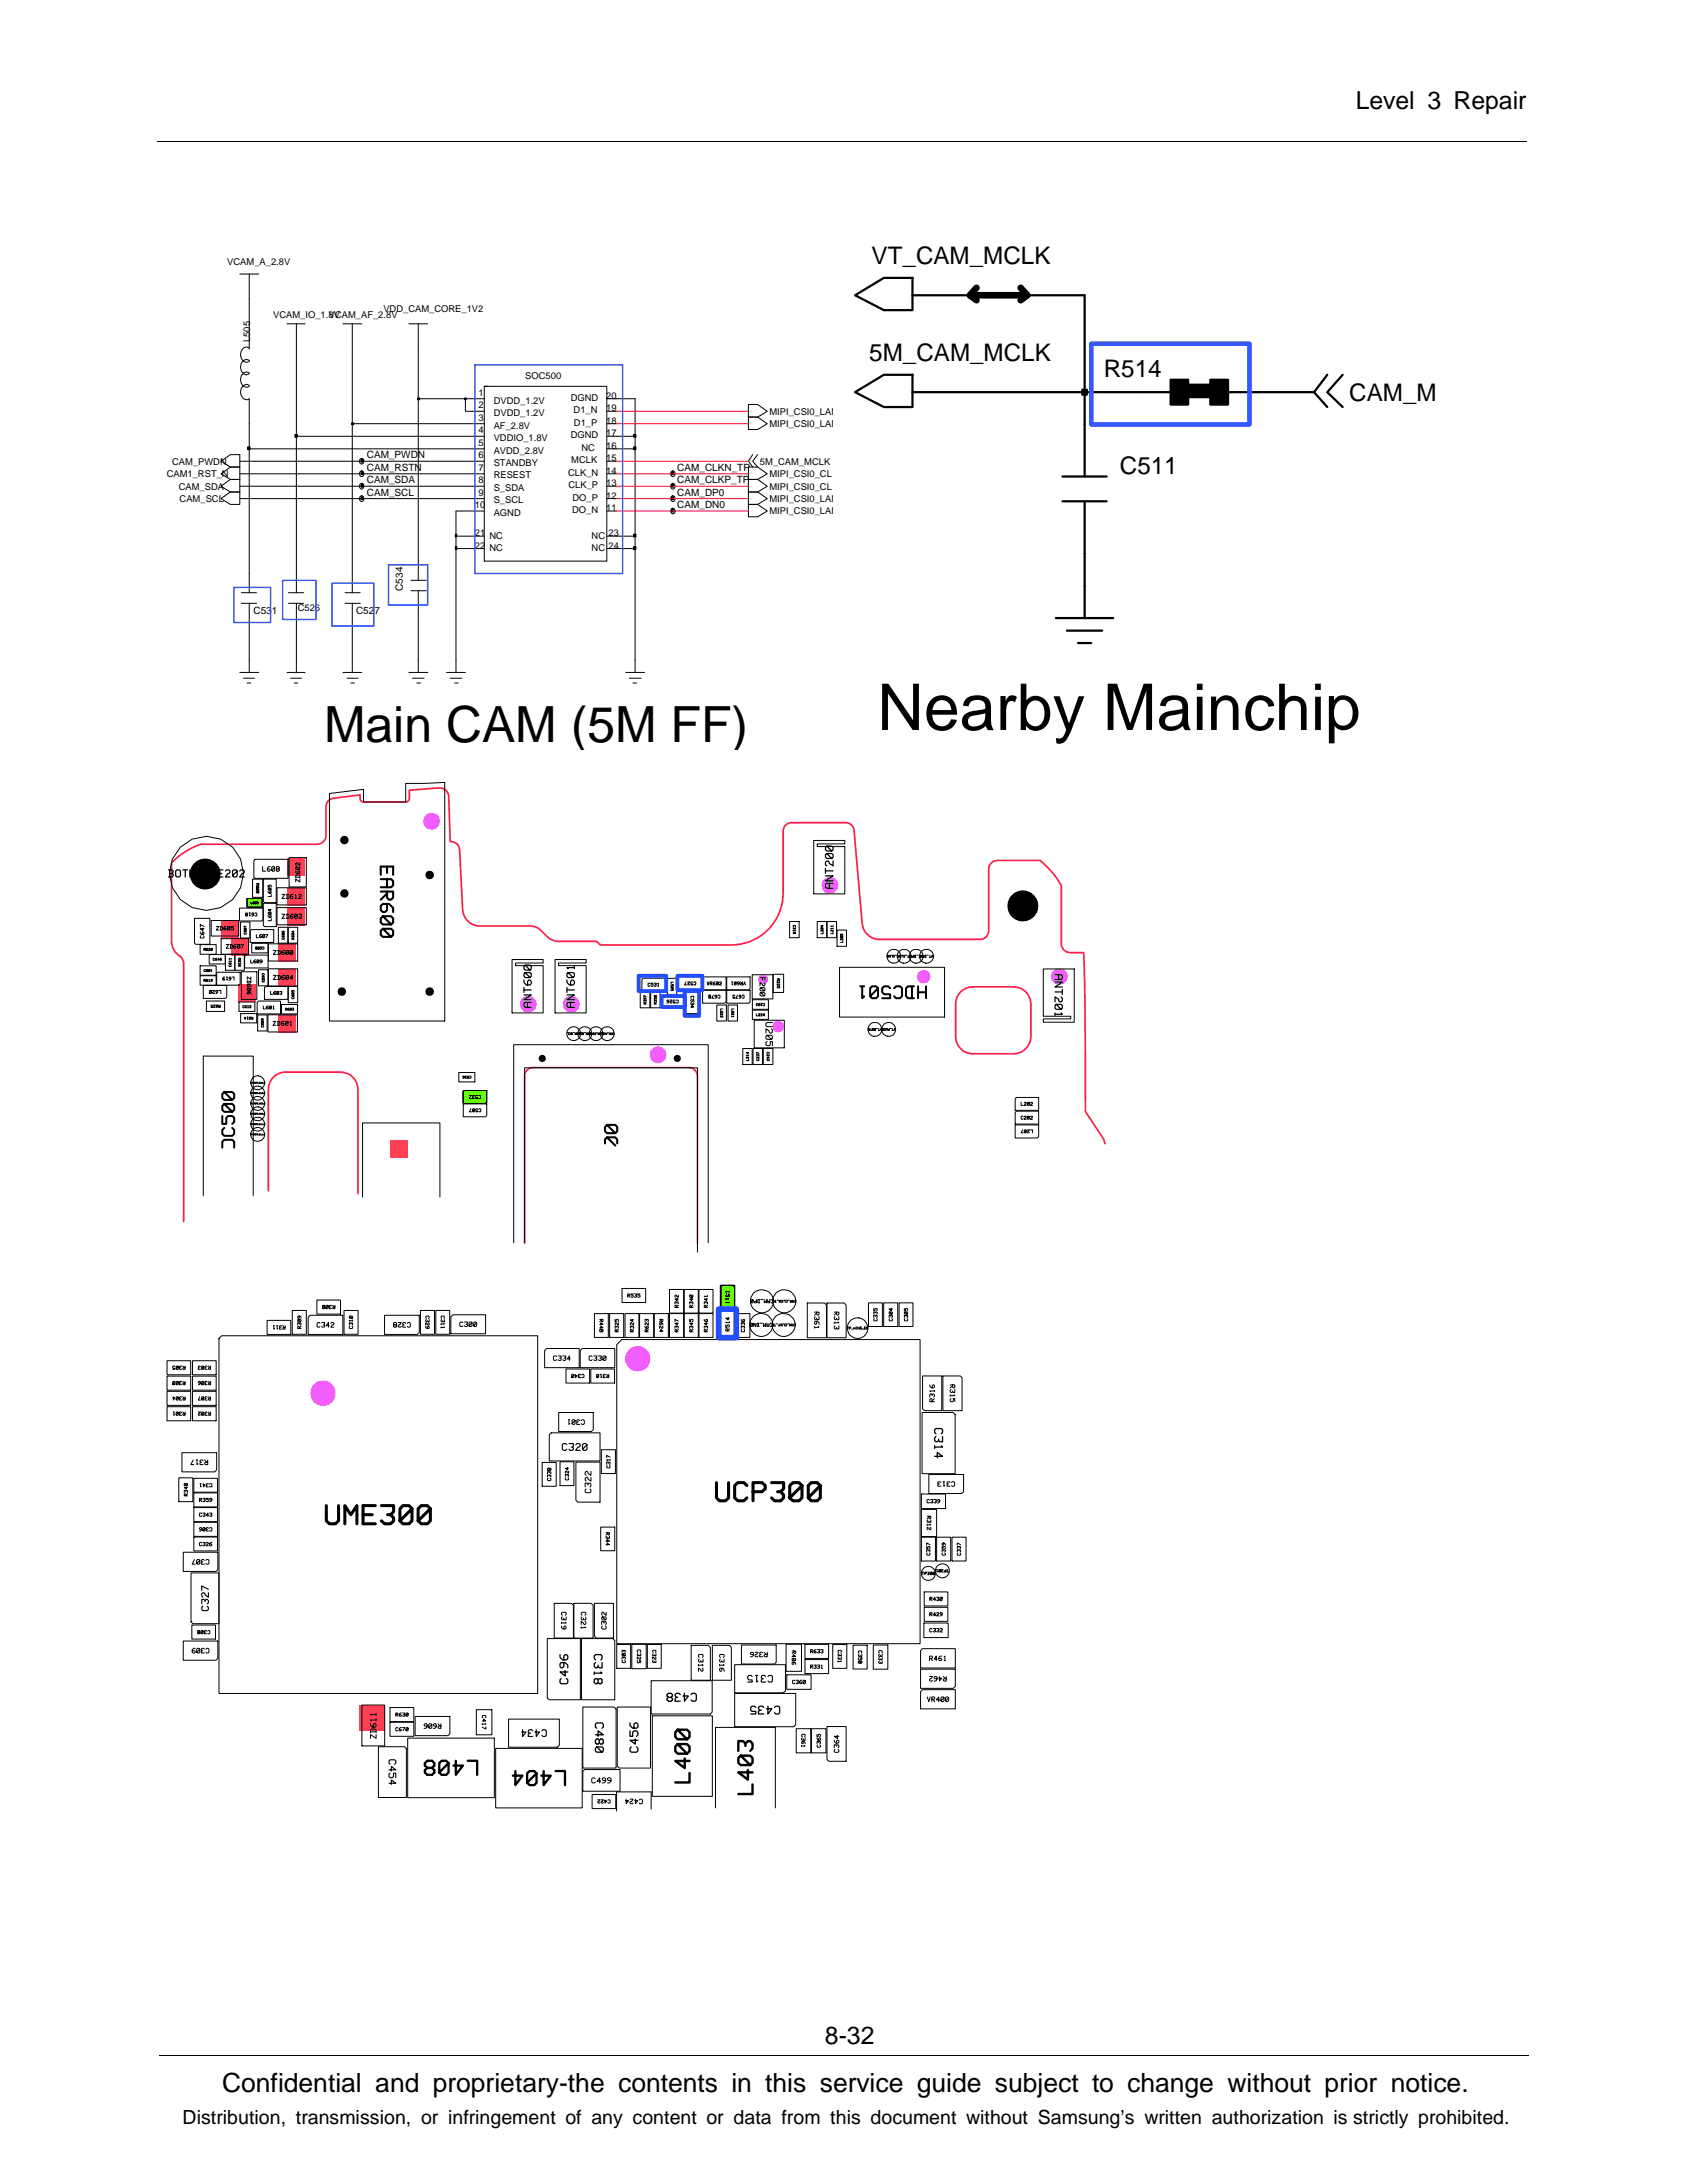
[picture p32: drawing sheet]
<svg xmlns="http://www.w3.org/2000/svg" width="216mm" height="279mm" viewBox="0 0 216 279" stroke-linecap="round" stroke-linejoin="round" font-family="sans-serif">
<defs><g id="words">
<text font-size="8.3" x="112.3" y="93.4">Nearby Mainchip</text>
<text font-size="6.4" x="41.5" y="94.9">Main CAM (5M FF)</text>
<text font-size="3.4" x="28.4" y="267.7">Confidential and proprietary-the contents in this service guide subject to change without prior notice.</text>
<g font-size="3.2">
<text x="173.5" y="14">Level 3 Repair</text>
<text x="105.6" y="261.6">8-32</text>
</g>
<g font-size="3.1">
<text x="111.5" y="33.8">VT_CAM_MCLK</text>
<text x="111.3" y="46.2">5M_CAM_MCLK</text>
<text x="141.3" y="48.3">R514</text>
<text x="172.7" y="51.3">CAM_M</text>
<text x="143.3" y="60.7">C511</text>
</g>
<text font-size="2.5" x="23.4" y="271.9">Distribution, transmission, or infringement of any content or data from this document without Samsung’s written authorization is strictly prohibited.</text>
<g font-size="1.3">
<text x="46.9" y="58.6">CAM_PWDN</text>
<text x="46.9" y="63.4">CAM_SCL</text>
<text x="46.9" y="60.2">CAM_RSTN</text>
<text x="46.9" y="61.8">CAM_SDA</text>
<text x="86.7" y="63.4">CAM_DP0</text>
<text x="86.7" y="60.2">CAM_CLKN_TP</text>
<text x="86.7" y="61.8">CAM_CLKP_TP</text>
<text x="86.7" y="65">CAM_DN0</text>
<text x="51.6" y="75.6" transform="rotate(-90 51.6 75.6)">C534</text>
<text x="32.4" y="78.6">C531</text>
<text x="45.6" y="78.6">C527</text>
</g>
<g font-size="1.2">
<text x="29.1" y="33.9">VCAM_A_2.8V</text>
<text x="35" y="40.7">VCAM_IO_1.8V</text>
<text x="42.1" y="40.7">VCAM_AF_2.8V</text>
<text x="49.1" y="39.9">VDD_CAM_CORE_1V2</text>
<text x="32" y="43.8" transform="rotate(-90 32 43.8)">L505</text>
<text x="61.2" y="53.9">3</text>
<text x="61.2" y="50.7">1</text>
<text x="61.2" y="52.3">2</text>
<text x="63.2" y="51.6">DVDD_1.2V</text>
<text x="63.2" y="53.3">DVDD_1.2V</text>
<text x="67.2" y="48.5">SOC500</text>
<text x="73" y="51.3">DGND</text>
<text x="73.4" y="52.9">D1_N</text>
<text x="77.6" y="52.6">19</text>
<text x="77.6" y="51">20</text>
<text x="98.5" y="53.1">MIPI_CSI0_LAN</text>
<text x="22" y="59.5">CAM_PWDN</text>
<text x="61.2" y="55.5">4</text>
<text x="61.2" y="57.1">5</text>
<text x="61.2" y="58.7">6</text>
<text x="63.2" y="54.9">AF_2.8V</text>
<text x="63.2" y="56.5">VDDIO_1.8V</text>
<text x="63.2" y="58.1">AVDD_2.8V</text>
<text x="63.2" y="59.6">STANDBY</text>
<text x="73" y="56.1">DGND</text>
<text x="73.1" y="59.3">MCLK</text>
<text x="73.4" y="54.5">D1_P</text>
<text x="74.4" y="57.7">NC</text>
<text x="77.6" y="55.8">17</text>
<text x="77.6" y="54.2">18</text>
<text x="77.6" y="59">15</text>
<text x="77.6" y="57.4">16</text>
<text x="97.3" y="59.5">5M_CAM_MCLK</text>
<text x="98.5" y="54.7">MIPI_CSI0_LAN</text>
<text x="21.3" y="61.1">CAM1_RST_N</text>
<text x="22.9" y="62.7">CAM_SDA</text>
<text x="23" y="64.3">CAM_SCL</text>
<text x="60.8" y="65">10</text>
<text x="61.2" y="60.3">7</text>
<text x="61.2" y="61.8">8</text>
<text x="61.2" y="63.5">9</text>
<text x="63.2" y="61.2">RESEST</text>
<text x="63.2" y="62.8">S_SDA</text>
<text x="63.2" y="64.4">S_SCL</text>
<text x="72.7" y="60.9">CLK_N</text>
<text x="72.7" y="62.5">CLK_P</text>
<text x="73.2" y="65.7">DO_N</text>
<text x="73.3" y="64.1">DO_P</text>
<text x="77.6" y="65.4">11</text>
<text x="77.6" y="63.8">12</text>
<text x="77.6" y="62.2">13</text>
<text x="77.6" y="60.6">14</text>
<text x="98.5" y="65.8">MIPI_CSI0_LAN</text>
<text x="98.5" y="64.3">MIPI_CSI0_LAN</text>
<text x="98.5" y="62.7">MIPI_CSI0_CL</text>
<text x="98.5" y="61.1">MIPI_CSI0_CL</text>
<text x="60.8" y="68.6">21</text>
<text x="60.8" y="70.2">22</text>
<text x="62.6" y="69">NC</text>
<text x="62.6" y="70.6">NC</text>
<text x="63.2" y="66">AGND</text>
<text x="75.7" y="70.6">NC</text>
<text x="75.7" y="69">NC</text>
<text x="77.9" y="70.2">24</text>
<text x="77.9" y="68.6">23</text>
<text x="38.1" y="78.2">C526</text>
</g>
</g></defs>
<g fill="none" stroke="#000" stroke-width=".13">
<path d="M20.2 18.1h175.3M30.7 35.1h2.4M31.9 35.1v9.6M28.3 59l1.2-.8h1.2v1.6h-1.2zM30.7 59h31.3M31.7 57.2h.3v.4h-.3zM31.9 57.4h30.1M31.9 47.8l-.4-.2a1.02 1.02 0 0 0-.7 1 1.02 1.02 0 0 0 .7 1l.4-.2M31.9 44.6l-.4-.2a1.02 1.02 0 0 0-.7 1 1.02 1.02 0 0 0 .7 1l.4-.2M31.9 49.4l-.2-.2a.98 .98 0 0 0-.9 1 .98 .98 0 0 0 .8 1l.3-.2v24.9M31.9 46.2l-.4-.2a1.04 1.04 0 0 0-.7 1 1.04 1.04 0 0 0 .7 1l.4-.2M36.7 41.4h2.4"/>
<path d="M37.7 55.6h.3v.4h-.3zM37.9 41.4v34.5M37.9 55.8h24.1M43.9 41.4h2.4M45 54.1h.3v.3h-.3zM45.1 54.2h16.9M45.1 41.4v34.5M46.2 58.8h.3v.4h-.3zM52.3 41.4h2.4M53.4 50.9h.3v.3h-.3zM53.5 41.4v32.9M53.5 51h8.5"/>
<path d="M59.5 50.9h.2v.3h-.2zM59.6 51v1.6h2.4M62 49.4h15.7v22.4h-15.7zM62 49.4h.4M77.7 51h3.6v35.1M77.7 54.2h1.2M77.7 59h1.2M77.7 52.6h1.2M81.1 57.2h.3v.4h-.3zM81.1 55.6h.3v.4h-.3zM81.3 55.8h-3.6M81.3 57.4h-3.6"/>
<path d="M95.8 51.8h1.2l1.2 .8-1.2 .8h-1.2zM95.8 59.8h1.2l1.2 .8-1.2 .8h-1.2zM95.8 53.4h1.2l1.2 .8-1.2 .8h-1.2zM96.3 58.2l-.5 .8 .5 .8M97 58.2l-.7 .8 .7 .8M28.3 60.6l1.2-.8h1.2v1.6h-1.2zM28.3 63.8l1.2-.8h1.2v1.6h-1.2zM28.3 62.2l1.2-.8h1.2v1.6h-1.2zM30.7 60.6h31.3M30.7 62.2h31.3M30.7 63.8h31.3M30.9 77.2h1.9"/>
<path d="M30.9 75.9h1.9M31.9 77.2v8.9M36.9 77.2h2M36.9 75.9h2M37.9 77.2v8.9M44.2 77.2h1.9M44.2 75.9h1.9M45.1 77.2v8.9M46.1 60.3h.3a.4 .4 0 0 1-.1 .7 .38 .38 0 0 1-.3-.3 .38 .38 0 0 1 .1-.4zM46.1 63.5h.2a.35 .35 0 0 1 .3 .4 .35 .35 0 0 1-.5 .2 .46 .46 0 0 1 0-.6zM46.1 61.9a.33 .33 0 0 1 .5 .3 .33 .33 0 0 1-.5 .3 .46 .46 0 0 1 0-.6zM46.2 63.6h.3v.3h-.3z"/>
<path d="M46.2 62h.3v.4h-.3zM46.2 60.4h.3v.3h-.3zM52.6 75.6h1.9M52.6 74.3h1.9M53.5 75.6v10.5M58.3 70h.2v.3h-.2zM58.3 68.4h.2v.3h-.2zM58.4 70.2h3.6M58.4 68.6h3.6M62 65.4h-3.6v20.7M77.7 60.6h1.2M77.7 62.2h1.2"/>
<path d="M77.7 63.8h1.2M77.7 65.4h1.2M77.7 70.2h3.6M81.1 70h.3v.3h-.3zM81.1 68.4h.3v.3h-.3zM81.3 68.6h-3.6M85.9 60.4l.2-.1h.2a.38 .38 0 0 1 .1 .4 .38 .38 0 0 1-.3 .3 .4 .4 0 0 1-.2-.6zM85.9 65.2h.3v.3h-.3zM85.9 63.6h.3v.3h-.3zM85.9 62h.3v.4h-.3zM85.9 60.4h.3v.3h-.3zM86 63.5h.1a.34 .34 0 0 1 .3 .4 .34 .34 0 0 1-.4 .2 .42 .42 0 0 1 0-.6z"/>
<path d="M86 61.9a.33 .33 0 0 1 .4 .3 .33 .33 0 0 1-.4 .3 .41 .41 0 0 1 0-.6zM86 65.1a.33 .33 0 0 1 .4 .3 .33 .33 0 0 1-.4 .3 .42 .42 0 0 1 0-.6zM95.8 64.6h1.2l1.2 .8-1.2 .7h-1.2zM95.8 61.4h1.2l1.2 .8-1.2 .8h-1.2zM95.8 63h1.2l1.2 .8-1.2 .8h-1.2zM30.7 86.1h2.4M31.2 86.8h1.4M31.6 87.4h.5M36.7 86.1h2.4M37.2 86.8h1.4M37.7 87.4h.4M43.9 86.1h2.4"/>
<path d="M44.4 86.8h1.4M44.9 87.4h.5M52.3 86.1h2.4M52.8 86.8h1.5M53.3 87.4h.5M57.1 86.1h2.5M57.6 86.8h1.5M58.2 87.4h.4M80.1 86.1h2.4M80.5 86.8h1.5M81 87.4h.5M20.4 263h175.3"/>
<circle cx="46.3" cy="59" r=".33"/>
</g>
<g fill="#000">
<path d="M31.7 57.2h.3v.4h-.3zM37.7 55.6h.3v.4h-.3zM45 54.1h.3v.3h-.3zM46.2 58.8h.3v.4h-.3zM53.4 50.9h.3v.3h-.3zM59.5 50.9h.2v.3h-.2zM81.1 57.2h.3v.4h-.3zM81.1 55.6h.3v.4h-.3zM138.5 49.9h.6v.6h-.6zM149.8 48.6h2.3v3.2h-2.3zM152.1 49.2h2.8v1.6h-2.8zM154.9 48.6h2.3v3.2h-2.3z"/>
<path d="M46.2 63.6h.3v.3h-.3zM46.2 62h.3v.4h-.3zM46.2 60.4h.3v.3h-.3zM58.3 70h.2v.3h-.2zM58.3 68.4h.2v.3h-.2zM81.1 70h.3v.3h-.3zM81.1 68.4h.3v.3h-.3zM85.9 65.2h.3v.3h-.3zM85.9 63.6h.3v.3h-.3zM85.9 62h.3v.4h-.3zM85.9 60.4h.3v.3h-.3z"/>
<circle cx="26.3" cy="111.9" r="1.98"/>
<circle cx="44.1" cy="107.5" r=".56"/>
<circle cx="44.1" cy="114.4" r=".56"/>
<circle cx="55" cy="105.3" r=".55"/>
<circle cx="55" cy="112" r=".56"/>
<circle cx="130.9" cy="116" r="1.98"/>
<circle cx="43.8" cy="126.9" r=".56"/>
<circle cx="55" cy="126.9" r=".56"/>
<circle cx="69.4" cy="135.5" r=".47"/>
<circle cx="86.7" cy="135.5" r=".47"/>
</g>
<path d="M78.9 59h16.9M78.9 54.2h16.9M78.9 52.6h16.9M78.9 65.4h16.9M78.9 63.8h16.9M78.9 62.2h16.9M78.9 60.6h16.9" fill="none" stroke="#ff0b0e" stroke-width=".13"/>
<path d="M60.8 46.7h18.9v26.7h-18.9zM29.9 75.2h4.7v4.5h-4.7zM36.2 74.3h4.2v5h-4.2zM42.5 74.6h5.3v5.5h-5.3zM49.7 72.3h5v5.1h-5z" fill="none" stroke="#3857ff" stroke-width=".2"/>
<path d="M125 36.8l-.9 1 .9 .6M130.6 36.8l.9 1h-7.4M131.5 37.8l-.9 .6" fill="none" stroke="#000" stroke-width=".85"/>
<g fill="none" stroke="#000" stroke-width=".29">
<path d="M109.4 37.8l3.7-2.2h3.7v4.1h-3.7zM116.8 37.8h7.3M131.5 37.8h7.3v23.2M109.4 50.2l3.7-2.2h3.7v4.1h-3.7zM116.8 50.2h33M138.5 49.9h.6v.6h-.6zM149.8 48.6h2.3v3.2h-2.3zM152.1 49.2h2.8v1.6h-2.8zM154.9 48.6h2.3v3.2h-2.3zM157.2 50.2h11M168.2 50.2l1.7 1.9M169.9 48l-1.7 2.2"/>
<path d="M171.8 48l-1.9 2.2 1.9 1.9M135.1 79.1h7.4M136 64.2h5.6M136 61h5.6M138.8 64.2v14.9M136.5 80.7h4.6M138 82.3h1.7"/>
</g>
<path d="M139.7 44h20.2v10.3h-20.2z" fill="none" stroke="#3857ff" stroke-width=".59"/>
<g fill="#ff4054">
<path d="M50 145.9h2.2v2.2h-2.2z"/>
<path d="M35.6 120.9h2.2v2.2h-2.2z"/>
<path d="M35.6 130h2.2v2.2h-2.2z"/>
<path d="M36.7 109.9h2.3v2.2h-2.3z"/>
<path d="M36.7 116.2h2.3v2.2h-2.3z"/>
<path d="M35.6 124.1h2.2v2.2h-2.2z"/>
<path d="M28.4 117.8h2.2v2.2h-2.2z"/>
<path d="M30.5 126h2.2v2.2h-2.2z"/>
<path d="M29.6 120.1h2.2v2.2h-2.2z"/>
<path d="M36.7 113.7h2.3v2.2h-2.3z"/>
</g>
<g fill="#63ff00">
<path d="M59.2 139.6h3v1.6h-3z"/>
<path d="M31.5 115h2v1.1h-2z"/>
</g>
<g fill="#f15dff">
<circle cx="106.2" cy="113.3" r="1.1"/>
<circle cx="135.6" cy="125" r="1.1"/>
<circle cx="67.6" cy="128.5" r="1.1"/>
<circle cx="73.1" cy="128.5" r="1.11"/>
<circle cx="55.2" cy="105.1" r="1.1"/>
<circle cx="97.7" cy="125.3" r=".66"/>
<circle cx="118.2" cy="125" r=".88"/>
<circle cx="84.2" cy="135" r="1.1"/>
<circle cx="99.6" cy="131.4" r=".77"/>
</g>
<path d="M123 126.9a2.19 2.19 0 0 1 1.5-.6h5.2a2.2 2.2 0 0 1 2.2 2.2v4.2a2.24 2.24 0 0 1-2.2 2.2h-5.2a2.24 2.24 0 0 1-2.2-2.2v-4.2a2.19 2.19 0 0 1 .7-1.6zM34.4 152.4v-13a2.17 2.17 0 0 1 2.2-2.2h7a2.22 2.22 0 0 1 2.2 2.2v13.4M67.1 159.1v-21.4a1.08 1.08 0 0 1 1.1-1.1h20a1.12 1.12 0 0 1 1.1 1.1v21.4M141.4 146.4l-.2-.6-2.3-3.5v-13.6l-.2-6.8h-1.8a1.12 1.12 0 0 1-1.1-1.1v-7.5l-.1-.2a11.6 11.6 0 0 0-2.6-3h-5.5a1.12 1.12 0 0 0-1.1 1.1v7.9a1.08 1.08 0 0 1-1.1 1.1h-12.9a2.2 2.2 0 0 1-2.2-2l-1-11.9a1.09 1.09 0 0 0-1.1-1h-6.9a1.08 1.08 0 0 0-1.1 1.1v7.9a6.6 6.6 0 0 1-6.6 6.6h-16.6h-.2l-.4-.4h-.2h-4.7a2.06 2.06 0 0 1-1.5-.7l-.7-.6a2.19 2.19 0 0 0-1.5-.7h-6.4a2.21 2.21 0 0 1-2.2-2.1l-.4-7.6a1.1 1.1 0 0 0-1.2-1.1l-.2-5.8a1.12 1.12 0 0 0-1.1-1l-3.9 .2v1.1a.47 .47 0 0 1-.5 .5h-5.4a.47 .47 0 0 1-.4-.5v-.5l-3.4 .5a1.06 1.06 0 0 0-1 1.1v3.7a1.12 1.12 0 0 1-1.1 1.1h-14.9a10 10 0 0 0-3.8 2.3v10.1a2.31 2.31 0 0 0 1.3 2l.3 .6v33.2" fill="none" stroke="#ff1e45" stroke-width=".22"/>
<g fill="none" stroke="#000" stroke-width=".13">
<path d="M24.9 117.5h2v3.4h-1.9l-.1-.2zM25.6 119.3v.1l.2 .2 .3-.1-.1-.2-.1 .1v.2M25.7 119.8h-.1l.1 .3h.3v-.3M26 118.8v.3l-.4-.2h.5M26.1 118.6l-.5-.3v.3M27 117.8h3.5v2h-3.5zM27.7 118.6h.3l-.3 .4h.3M28.2 118.6h.2l.1 .1-.1 .3h-.2M28.2 118.6v.4M29 118.6h-.2l-.2 .1 .1 .3h.2l.1-.1-.4-.1M29.4 118.7l-.3 .3v-.3l.1-.1 .2 .1v.3h-.1h-.2M29.9 118.6h-.3v.1l.3 .1-.1 .2h-.2"/>
<path d="M30.6 116.2h3.1v1.5l-.2 .2h-2.9zM30.8 118h1.2v2.1h-1.2zM31.2 119.1l.1 .2h.2v-.2h-.1v.2M31.3 119.4v.2l.2-.1v-.1M31.3 118.8l.2 .2h-.2v-.2h.2v.2M31.5 118.6l-.3-.1v.2M31.6 115h1.9v1.1h-1.9zM31.7 116.9l-.2-.1-.1 .4h.3v-.3l-.3 .3M31.9 116.8h.1M32 116.8v.4M32 119.1l.2-.1h2.8v1.6h-3zM32.1 115.4v.3h.2"/>
<path d="M32.3 112.5h1.3v2.4h-1.3zM32.5 117.1l-.3-.1 .1-.2h.1l.1 .3-.3 .1M32.5 110.2l.2-.2h4.2v2.4h-4.4zM32.6 115.4l-.2 .1v.2h.1v-.1h-.1M32.6 116.9l.1-.1 .2 .1v.3h-.3M32.8 115.5l-.2 .2v-.2h.2v.2h-.2M32.8 119.6v.4h.3M32.8 113.1h.3v.2h-.1v-.2M32.9 113.7l-.1 .2h.3v-.2h-.2l.2 .2M32.9 115.5h.2l-.2 .2h.2M33 113.4l-.1 .2h-.1v-.1l.2-.1 .1 .2M33 113.2l-.2 .1"/>
<path d="M33 114.1h.1v.2l-.1-.1M33 114.1v.1M33 114.1h-.2l.1 .2 .1-.1M33.5 119.6h-.2l-.1 .1v.2l.2 .1 .1-.1-.3-.1M33.6 110.9v.6h.4M33.7 115.6h1.6v3h-1.4l-.2-.2zM33.7 112.5h1.6v3h-1.4l-.2-.1zM33.9 119.7l-.3 .2v-.2h.3l-.1 .3-.2-.1M34 119.6h.3l-.2 .4M34.3 117.2l.2 .2h.1l.1-.2h-.2v.2M34.3 114.1v.1l.2 .1h.1l.1-.1h-.2v.1M34.3 113.3v.3h.2v-.3h.2l-.1 .3"/>
<path d="M34.4 116.8l.2 .3-.3-.1 .1-.2h.2v.3M34.4 113.7l.2 .2h-.3l.1-.2h.2v.2M34.6 116.4v.2l-.3-.2h.4M34.6 110.9h-.2l-.2 .2v.3l.1 .1h.2l.1-.2-.1-.1h-.3M34.7 117.6v.2h-.4M34.7 114.5v.2h-.4M35.2 111l-.4 .4v-.4l.1-.1h.2l.1 .1v.4l-.1 .1h-.2l-.1-.1M35.5 116.2h3.7v2.2h-3.7zM35.5 113.6h3.7v2.2h-3.7zM35.5 111.2l-.1-.1 .1-.2h.1l.2 .1-.2 .2M35.5 111.2h.1M35.5 111.2l-.1 .1 .1 .2h.1l.2-.1-.2-.2"/>
<path d="M35.6 118.7h1.2v2h-1.2zM36.1 119.7l.1 .2h.2v-.1l-.1-.1-.1 .2M36.1 119.2l.1 .2h.1l.1-.2h-.1l-.1 .2M36.1 117h.3l-.3 .5h.3M36.1 114.5h.3l-.3 .5h.3M36.1 119.4l.2 .2h-.2v-.2h.2v.2M36.6 117l.4 .1-.1 .4h-.3M36.6 114.5l.4 .1v.3l-.4 .1M36.7 114.5v.5M36.7 117v.5M36.9 118.7h1.2v2h-1.2zM37 109.8h2.2v3.7h-2.2z"/>
<path d="M37.3 119.7l.1 .2h.2v-.1h-.1v.1M37.4 119.4l.2 .2h-.3l.1-.2h.2v.2M37.5 117h-.2l-.2 .2v.2l.1 .1h.2l.1-.1-.1-.1h-.3M37.5 114.5h-.2l-.2 .1v.3l.3 .1 .1-.1-.1-.2h-.3M37.5 119.2v.2l-.2-.2h.3M37.8 114.6v-.1v.5M37.8 115h.1M37.8 112.4l.1-.4h.4l.1 .4M37.8 111.5v.2l.2 .1h.3l.1-.2-.2-.1-.1 .3M37.8 112.3h.6M37.9 111l.4 .3h-.4l-.1-.1 .1-.2h.4h.1l-.1 .3M38 117.1l-.3 .3v-.3l.1-.1 .2 .1v.3l-.1 .1h-.1l-.1-.1"/>
<path d="M38.2 117h.4v.2l-.2 .1M38.2 114.6l.1-.1 .3 .1-.4 .4h.4M38.4 112.5v.4l-.6-.4v.4M38.4 110.4v.4l-.3-.2-.1-.2-.2 .1 .1 .3M38.5 117.3h.1l-.1 .2-.3-.1M42.2 101.6l4.3-.6v1.7h5.4v-2.4l5-.2v30.6h-14.7zM101 117.9h1.3v2.1h-1.3zM101.5 119.1v.1M101.6 118.6v-.2h.2v.2M101.6 119.3l-.1 .2h.2v-.2h.1v.2M101.8 118.7v.2l-.3-.2v.2M101.8 119.1h-.3"/>
<path d="M104.1 107.6h4v.4h-3.5v.4h3.5v6h-4zM104.6 117.9h1.2v2.1h-1.2zM105.1 118.7l.2 .2h-.2v-.2l.2 .1v.1M105.2 118.4v.2l-.1-.1h.2M105.3 119.3v.2h-.2M105.3 119v.2l-.2-.2v.1v.1M105.9 117.9h1.2v2.1h-1.2zM106.6 119.3v.2h-.3M106.6 119v.2l-.2-.2-.1 .1 .1 .1M106.6 118.8l-.2 .1M106.6 118.5h-.3l.1 .1M106.6 118.5v.1"/>
<path d="M106.6 118.8v.1M107.1 119h1.2v2.1h-1.2zM107.6 119.5v.2h.1v-.2l.2 .1-.1 .1M107.6 119.8l.2 .2h-.2v-.2l.3 .1-.1 .1M25.6 123.6h2.1v1.2h-2.1zM25.6 124.9h2.1v1.2h-2.1zM25.6 120.9h2.1v1.2h-2.1zM26 126.1h3v1.5l-.1 .2h-2.9zM26.1 125.5l.2-.1-.2-.1v.3M26.1 121.5h.1l.1-.1h-.2v.3M26.2 125.5l.1 .1M26.2 121.5l.1 .2"/>
<path d="M26.3 124.1h-.2v.2h.2M26.4 128.1h2.3v1.4h-2.3zM26.6 124.1l-.2 .1v.1l.1 .1v-.2h-.1M26.6 125.3l-.2 .1v.2h.1v-.1h-.1M26.6 121.4l-.2 .1v.1l.1 .1 .1-.1-.2-.1M26.7 121.4h.2l-.2 .3h.2M26.7 125.4l.1 .2M26.7 125.6h.1M26.8 122.2h2v1.2h-2zM26.9 124.1l-.2 .2v-.2h.2v.2h-.2M27 124.1l.1 .3M27 124.4h.1"/>
<path d="M27.1 126.8h-.3l.1 .4 .2-.1v-.3l-.3 .3M27.2 125.5h-.2v-.2l.2 .1v.1l-.2 .1M27.2 121.4l-.2 .2v-.2h.2v.2h-.2M27.2 126.8h.3l-.3 .2 .1 .2 .2-.1M27.2 128.7h-.2l.1 .1h.1v.1h-.2M27.3 128.6h.2l-.2 .2 .1 .1h.1M27.5 122.7h-.2v.2h.2M27.7 124.4h3v1.5l-.1 .2h-2.9zM27.7 122.6l-.1 .1v.2h.1v-.1h-.1M27.8 128.8h-.1l-.1-.1h.2v.1l-.2 .1M27.9 127h-.2v-.2h.2v.2l-.3 .2M27.9 128.6l.2 .2"/>
<path d="M28 126.8h.3v.4M28 122.8h-.1l.1-.2v.3M28.2 128.6v.3h-.3l.1-.1h.2M28.3 120.1h3.5v2h-3.5zM28.3 122.6l-.1 .1v.2h.1l-.1-.1M28.8 125.1h-.2l-.1 .1v.2l.2 .1v-.2h-.2M28.9 122.2h1.2v2h-1.2zM29 120.9h.3l-.3 .5h.3M29 125.1h.1M29 125.1v.4l.1-.1M29.3 123.2l.1 .2h.1l.1-.1h-.2v.1M29.4 123.5v.2h.1v-.2"/>
<path d="M29.4 120.9l.3 .1v.3l-.3 .1M29.5 120.9v.5M29.5 125.3l-.2-.1 .1-.1h.1v.2l-.2 .2M29.6 123h-.3l.1 .1M29.6 122.7h-.3l.1 .1M29.6 122.7v.1M29.6 123v.1M29.7 125.1h.3v.4M30.1 122.2h1.2v2h-1.2zM30.2 120.9h-.1l-.2 .2v.2l.2 .1v-.3h-.2M30.5 122.6h.3v.2l-.1-.2M30.6 123.2l-.1 .2h.2"/>
<path d="M30.6 128.2h2v1.3h-2zM30.7 122.9v.2h-.2l.1-.2h.1l.1 .2M30.7 123.5v.2h-.2l.1-.2h.1l.1 .2M30.7 122.7l-.2 .1M30.7 121l-.3 .3v-.3l.1-.1 .2 .1v.3l-.1 .1-.2-.1M30.8 129.7h2.1v1.2h-2.1zM30.8 123.2v.2l-.1-.1M30.9 120.9h.3l-.3 .5M30.9 124.4h2v3.5h-2zM31.3 128.8h-.2v.2l.2-.1M31.3 130.2v.3l.2-.2h-.2M31.5 122.2h2.8v1.7h-3v-1.5z"/>
<path d="M31.5 128.7l-.1 .1v.1l.1 .1v-.2h-.1M31.6 130.2h.1M31.6 125.5l.1 .3h.3l.1-.3M31.6 125.6h.5M31.7 130.2v.3v-.1M31.7 128.8v-.1v.3M31.7 126.5v.3h.3l.1-.3h-.4l.3 .3M31.7 129h.1M31.9 126v.2l-.1 .1-.2-.1 .1-.2h.3l.1 .1v.2M31.9 126.9v.3l-.1 .1-.2-.1 .1-.3h.3l.1 .2v.2M31.9 128.8l.2-.1v.1l-.2 .2h.2M32 138.5h.2"/>
<path d="M32 139.8h.2M32.1 130.3h-.2v-.1h.2v.2l-.2 .1M32.1 122.9v.4h.2M32.1 125v.3l-.5-.3v.3M32.1 138.5v.1M32.1 139.8v.2M32.2 130.2l.1 .1M32.2 138.6l.1-.1h-.1v.1M32.2 139.9l.1-.1h-.1v.2M32.2 120.7h2.1v1.3h-2.1zM32.3 138.6h.1M32.3 140h.1"/>
<path d="M32.4 130.2v.3h-.2v-.1l.2-.1M32.5 138.6v-.1h.1v.1M32.5 140v-.2v.1l.1-.1v.2M32.7 138.5v.1M32.7 139.8v.2M32.7 122.9l-.2 .1v.2l.2 .1v-.2h-.2M32.8 121.3v.2h.1v-.2M32.8 121.3h.1M32.8 121.3v-.1h.1v.1M32.8 138.6l.1-.1h-.1v.1M32.8 139.9l.1-.1-.1 .2M33 138.5v.1"/>
<path d="M33 139.8v.2M33 129.9h1.2v2.1h-1.2zM33.1 128.1h2.8v1.7h-3v-1.5zM33.1 138.6h.1M33.1 140h.1M33.1 124.1h1.2v2.1h-1.2zM33.1 122.9l-.2 .3v-.3h.2v.3h-.2M33.2 121.2h-.2v.3h.2v-.3l-.2 .3M33.2 138.5h.1l-.1 .1M33.2 139.8l.1 .1-.1 .1M33.2 138.5v.1M33.2 139.8v.2"/>
<path d="M33.4 138.6h.1M33.4 140h.1M33.4 131l.1 .2h.2v-.2h-.1v.2M33.5 121.3l-.2-.1h.2v.2l-.2 .1M33.5 131.3v.2h.2v-.2M33.5 130.7l.2 .2h-.2v-.2h.2v.2M33.5 123.1l-.2-.1v-.1h.2v.2l-.2 .2M33.6 130.4v.1h-.2l.1-.1h.1l.1 .2M33.6 124.8v-.2h.2v.2M33.6 125.2l-.1 .1 .3 .1v-.2h-.2l.2 .2M33.6 125.5v.2l.1-.1M33.6 121.2h.2v.3h-.2"/>
<path d="M33.6 138.5l-.1 .1v-.1l.1 .1h-.1M33.6 139.9l-.1 .1v-.2l.1 .2h-.1M33.7 138.6h.1M33.7 140h.1M33.7 124.9v.2h-.2l.1-.2h.1l.1 .2M33.7 128.8v.3h.3M33.8 139.9l.1-.1-.1 .2M33.8 125.5v.2l-.1-.1M33.8 126.4l.2-.1h2.9v1.6h-3.1zM33.9 138.5v.1l-.1-.1v.1M34.3 129.9h3.8v2.2h-3.8zM34.4 120.8h3.7v2.2h-3.7z"/>
<path d="M34.4 124h3.7v2.2h-3.7zM34.4 128.8l-.3 .1v.2h.3l-.1-.2h-.2M34.6 126.9v.4h.3M34.7 128.8l-.2 .3v-.3h.2v.3h-.2M34.9 128.8h.1v.3M34.9 130.7h.4l-.4 .5h.4M34.9 129.1h.2M35 121.6h.3l-.3 .6h.3M35 124.8h.3l-.3 .6h.3M35.3 126.9h-.2l-.1 .1 .1 .3h.1v-.2h-.2M35.5 130.7l.3 .1v.3l-.3 .1M35.5 121.6l.4 .1v.4l-.4 .1"/>
<path d="M35.5 124.8l.4 .1-.1 .5h-.3M35.6 130.7v.5M35.6 121.6v.6M35.6 124.8v.6M35.7 126.9l-.3 .3v-.3h.3l-.1 .4-.2-.1M35.8 126.9h.3v.1l-.2 .1M36 127.1v.2l-.2-.1M36 128.6h2.1v1.2h-2.1zM36.1 120v.2h.3l-.1-.2M36.4 130.7h-.2l-.2 .2v.2l.3 .1 .1-.1-.4-.1M36.4 121.6h-.2l-.2 .2v.3l.3 .1 .1-.1-.1-.2h-.3M36.4 124.8h-.2l-.2 .2v.3l.1 .1h.2l.1-.2-.4-.1"/>
<path d="M36.5 129.2l.2-.1-.2-.1v.3M36.6 129.2l.1 .1M36.9 130.8l-.4 .3v-.3l.1-.1 .3 .1v.3l-.1 .1-.3-.1M36.9 126.3h1.2v2h-1.2zM36.9 121.7l-.3 .4v-.4l.1-.1 .2 .1v.4v.1l-.3-.1M36.9 124.9l-.3 .4v-.4l.1-.1 .2 .1v.5h-.2l-.1-.1M37 129l-.2 .1v.2h.2v-.1h-.2M37.1 130.8l.1-.1v.5M37.1 131.2h.2M37.3 129.1l-.2 .2v-.2h.2v.2h-.2M37.3 127.3l.1 .2h.2v-.2l-.1 .2M37.3 126.8v.2h.1l.1-.2h.1v.2"/>
<path d="M37.4 127.6v.2h.2v-.2M37.4 127.1l.2 .2-.3-.1 .1-.1h.2v.2M37.4 129h.2l-.1 .2M37.5 121.7l-.4 .4v-.4l.1-.1 .3 .1v.4l-.1 .1-.3-.1M37.5 125.2h-.4l.3-.4v.6M37.5 120.2v-.1h-.2v.1h.3M37.5 129.2v.1h-.1M37.6 120l-.1 .2M58.7 137.3h2.1v1.2h-2.1zM59.3 139.6h3v1.6h-3zM59.3 139.6h3v1.5l-.2 .1h-2.8zM59.4 137.9h-.1v-.2l.1 .1v.1l-.2 .1"/>
<path d="M59.6 137.9l-.1 .1h.2M59.7 137.8l-.1-.1v.2M60 137.8h-.2l.1 .1h.1v.1h-.2M60.1 137.8h.2l-.1 .2h-.1M65.5 122.8h4v.5h-3.5v.3h3.5v6h-4zM71 122.8h4v.5h-3.5v.3h3.5v6h-4zM72.6 132.2h.1v.2M72.8 132.2h.2v.2h-.2M73.3 132.2h-.2v.1l.2 .1h-.2M73.3 132.2h.2M73.6 132.2v.2l.1-.1 .1 .1v-.2M73.9 132.2v.2h.1v-.2v.2h.2v-.2"/>
<path d="M73.9 132.3h.3M74.1 132.2h.2v.2h-.2M74.4 132.2v.2M74.4 132.2h-.1v.2h.1M74.7 132.2h-.2l.2 .2h-.2M74.8 132.2h.1M75 132.2v.2l.1-.1 .1 .1v-.2M75.3 132.2v.2h.1v-.2M75.3 132.3h.1M75.5 132.2h.2v.2h-.2M75.6 132.2v.2l-.2-.2v.2M75.6 132.4h.2"/>
<path d="M75.7 132.2v.2M76 132.2h-.1l.1 .1v.1h-.1M76.1 132.2l.1 .1M76.2 132.2v.2h-.1l.1-.1M76.3 132.2h.2M76.5 132.2v.2l.1-.1 .1 .1v-.2M76.8 132.2v.2h.1v-.2M76.8 132.3h.1M77 132.2v.2l-.1-.2v.2M77 132.2h.2l-.1 .2h-.1M77.1 132.2h.1v.2h-.1zM77.3 132.4v-.2l.1 .1v-.1v.2"/>
<path d="M77.7 132.2v.2h-.1v-.1h.1M77.7 132.2h.2M78 132.2v.2v-.1l.1 .1v-.2M78.2 132.2v.2h.2v-.2M78.2 132.3h.2M78.4 132.2h.2l-.1 .2h-.1M81.9 126.9h1.3v2.1h-1.3zM82.3 125.2h2.9v1.7h-3.1v-1.5zM82.4 127.7v.2h.1v-.2l.2 .1v.1M82.5 128.5v-.2l-.1 .2h.3M82.5 128.1l-.1-.1v.2M82.5 128.1h.2v.1"/>
<path d="M82.7 127.6l-.3-.2v.2M82.7 128.3l-.2 .1M83.2 125.9h-.3l.1 .3h.2M83.3 126.9h1.2v2.1h-1.2zM83.6 125.8h-.3v.2h.3l-.1 .2h-.2M83.7 125.8h.3v.2h-.2M83.7 127.7v.2h.1l.1-.2 .1 .1v.1M83.9 128.5l-.1-.2-.1 .2h.3M83.9 128.1l-.2-.1v.2M83.9 128.1h.1v.1M83.9 127.5h-.2l.1 .1h.1M83.9 127.5v.1"/>
<path d="M83.9 127.5h.1v.1h-.1M83.9 126l.1 .1-.1 .1h-.2M84 128.3l-.1 .1M84.2 125.9v-.1v.4M84.2 126.2h.1M84.6 127.4h3v1.4l-.2 .2h-2.8zM85.4 125.2h1.2v2.1h-1.2zM85.6 128.2h-.2l-.1-.2h.3v.2l-.1 .2h-.2M85.7 128h.3l-.3 .2 .1 .2 .2-.1M85.9 126v.2l.3-.2v.2M85.9 126.3v.2h.2l.1-.2h-.3l.2 .2M85.9 126.6v.2l.2-.1v-.1h.1v.2"/>
<path d="M86.2 125.7h-.3v.2M86.4 128h-.3v.2h.3v.2h-.3M86.5 128h.3l-.1 .4-.2-.1M86.8 125h3v1.5l-.1 .2h-2.9zM87.8 126.7h1.5l.1 .2v2.8h-1.6zM87.8 125.7l-.2 .4h.3M88 125.7h.3l-.3 .2 .1 .2 .2-.1M88.4 128.9h.4l-.3-.2v.3M88.5 127.8v-.3h.3v.3M88.5 127.9v.3l.2-.1v-.2h.1v.3M88.5 128.3l-.1 .2h.2M88.7 125.7h-.2l-.1 .2h.3v.2h-.3"/>
<path d="M88.8 125.7h.2v.4l-.2-.1M88.8 128.3v.3h-.1l-.1-.2M89.9 126.7h3v1.5l-.1 .2h-2.9zM89.9 125.2l.2-.2h2.8v1.7h-3zM90.5 125.7l.1 .4 .2-.4M90.8 127.6v.2l.2-.1-.1-.1M90.8 127.6h.1M90.8 127.6v-.2h.2l-.1 .2M90.9 125.9h.2v-.2h-.2v.4M91 125.9l.1 .2M91.3 127.4l-.2 .4h.3M91.5 125.7l-.2 .1v.2l.2 .1v-.2h-.2"/>
<path d="M91.7 128.6h1.3v2.1h-1.3zM91.7 127.6l-.2-.1v-.1h.2v.2l-.2 .2M91.9 127.4h.2v.4l-.2-.1M91.9 125.7l-.2 .3v-.3h.2v.3h-.2M92.1 125.7h.2v.2l-.2 .2h.2M92.4 129.4l-.2 .2v-.2h.2l.1 .2M92.5 129.7v.2l-.3-.2v.2M92.5 130v.2l-.3-.2v.2M92.5 129.1h-.3v.2M93 126.7h3v1.5l-.2 .2h-2.8zM93 125h3v1.5l-.2 .2h-2.8zM93.2 128.6h1.2v2.1h-1.2z"/>
<path d="M93.6 130v.2M93.6 125.7h.2M93.7 125.7v.4l.1-.1M93.8 129.4l-.1 .2v-.2h.1l.1 .2M93.9 129.7v.2l-.3-.2v.2M93.9 130v.1h-.3M93.9 129.1h-.3v.2M94 127.4h-.2v.2h.2v.2h-.2M94.2 125.7h-.2v.3l.2 .1v-.4l-.2 .3M94.4 127.4l-.2 .4h.2M94.6 125.9h-.2v-.2h.2v.2l-.2 .2M94.8 125.7l.2 .2"/>
<path d="M94.8 127.6l-.2-.1v-.1h.2v.2l-.2 .2M95 127.4h.2v.4l-.2-.1M95 125.7v.4l-.2-.1v-.1h.2M95.1 134.2h1.2v2h-1.2zM95.2 126.1l.1-.4 .1 .4M95.7 134.7v.2l-.2-.2h.3M95.8 135.6v.1h-.3M95.8 135.3v.2l-.2-.2h-.1l.1 .2M95.8 135.1h-.3h.1M95.8 135v.1M96.3 124.8h2.6v3h-2.6zM96.3 128h2v1.2h-2z"/>
<path d="M96.3 129.3h2v1.2h-2zM96.4 134.2h1.2v2h-1.2zM96.5 130.6h3.9v3.5h-3.9zM96.8 129.7v.3h.2M96.9 135.6v.1h.2v-.1M96.9 128.6l-.1 .1h.2M97 128.5l-.2-.1v.2M97 135.1l-.2-.1v.2M97 135h.1v.2M97.1 129.8l.1-.1 .1 .1-.2 .2h.2M97.1 135.3v.2l-.2-.2h-.1l.1 .2M97.1 134.8l-.3-.1v.2"/>
<path d="M97.3 128.4l-.2 .1v.2h.1l.1-.1h-.2M97.3 125.1h.6v.5M97.4 128.4h.2l-.2 .3h.2M97.4 129.8l.1-.1 .1 .1-.2 .2h.2M97.4 126.4l-.1 .1v.2l.1 .1h.4l.1-.1v-.2l-.1-.1h-.4l.4 .4M97.4 127l-.1 .1v.3l.1 .1h.4l.1-.1v-.3l-.1-.1h-.4l.4 .5M97.6 125.1v.4M97.7 128.5h.1v.2h-.1M97.7 134.2h1.2v2h-1.2zM97.8 125.8l.1 .1v.2l-.1 .1h-.1l-.1-.2-.3-.2v.4M97.8 129.9h-.1l.1-.2v.3M98.1 135.4h.3l-.1-.1v.2"/>
<path d="M98.2 132.5l-.2 .1v.3l.2 .1h.5l.1-.1v-.3l-.1-.1h-.5l.5 .5M98.2 133.3l-.2 .1v.3l.2 .1h.2l.2-.1v-.4h.2v.5M98.2 134.9v-.2h.2v.2M98.2 135.6l-.1 .1h.2M98.4 135v.2l-.3-.2v.2M98.4 135.6v.1h-.1M98.7 131.7l.1 .1v.3l-.1 .1h-.1l-.2-.2-.4-.3v.5M98.8 130.9h-.6l-.2 .1v.3l.2 .1h.6M99 124.7h1.3v2.3h-1.3zM99.5 125.3h.3l-.1 .2h-.1v-.2M99.5 126.2v.2h.2v-.2h.1v.2M99.6 125.3l-.1 .2"/>
<path d="M99.7 125.6v.2l-.2-.2v.2M99.7 125.9v.2l-.2-.2v.2M107.4 123.8h13.5v6.4h-13.5zM107.9 120.4v.2h-.3M107.9 120.1v.2l-.2-.2-.1 .1v.1M111.3 131.6v.3l-.2-.3v.3M111.4 131.9h.1M111.5 131.6v.3M111.8 131.7h-.2l.2 .1v.1l-.2-.1M111.9 131.6l.1 .1M112.1 131.6v.3h-.2v-.2h.2M112.1 131.6h.2"/>
<path d="M112.4 131.9h.2M112.5 131.6v.3M112.6 131.9l.1-.3 .1 .3M113.1 131.6v.3l-.2-.3v.3M113.3 131.6v.3M113.3 131.6l-.2 .1 .1 .2h.1M113.4 131.9v-.3l.1 .1 .1-.1v.3M113.7 122.3v.2l-.1-.2v.2M113.8 122.3l.2 .1-.2 .1M113.8 131.6v.3h-.1v-.2h.1M113.9 131.6h.2M114 122.3v.2"/>
<path d="M114.1 122.3h.1v.2M114.2 131.9h.1M114.2 131.6v.3M114.3 122.3h.2v.2h-.2M114.4 131.9l.1-.3 .1 .3M114.6 122.3h.1M114.8 122.5h.2M114.9 122.3v.2M115 122.3v.2h-.1l.1-.1M115.1 122.5v-.2l.1 .2M115.1 122.3l.2 .1-.2 .1M115.3 122.3v.2"/>
<path d="M115.4 122.3h.1v.2M115.6 122.3h.2v.2h-.2M115.9 122.3h.2M116.1 122.5h.2M116.2 122.3v.2M116.4 122.5l.1-.2v.2M116.6 122.3h-.1l-.1 .2h.2v-.2l-.2 .2M116.9 122.3v.2h-.2l.1-.1h.1M117.2 122.3v.2M117.2 122.3h-.2v.2h.2M117.3 122.3h.2M117.6 122.5h.2"/>
<path d="M117.7 122.3v.2M117.9 122.5l.1-.2 .1 .2M117.9 122.3h-.1v.2h.1v-.2l-.1 .2M118.2 122.3v.2l-.2-.2v.2M118.5 122.3v.2M118.5 122.3h-.2v.2h.2M118.6 122.3h.2M118.9 122.5h.2M119 122.3v.2M119.2 122.5l.1-.2 .1 .2M133.5 124h4v6.8h-4v-.4h3.5v-.3h-3.5zM26 153v-17.8h6.4v17.8"/>
<path d="M32 141.2h.2M32 142.5h.2M32 143.8h.2M32 145.1h.2M32.1 141.2v.1M32.1 142.5v.1M32.1 143.8v.2M32.1 145.1v.2M32.2 141.2h.1h-.1v.1M32.2 142.5h.1h-.1v.1M32.2 143.9l.1-.1h-.1v.2M32.2 145.2l.1-.1h-.1v.2"/>
<path d="M32.3 141.3h.1M32.3 142.6h.1M32.3 144h.1M32.3 145.3h.1M32.5 141.3v-.1h.1v.1M32.5 142.6v-.1h.1v.1M32.5 144v-.2h.1v.2M32.5 145.3v-.2v.1l.1-.1v.2M32.7 141.2v.1M32.7 142.5v.1M32.7 143.8v.2M32.7 145.1v.2"/>
<path d="M32.8 141.2h.1h-.1v.1M32.8 142.5h.1h-.1v.1M32.8 143.9l.1-.1h-.1v.2M32.8 145.2l.1-.1-.1 .2M33 141.2v.1M33 142.5v.1M33 143.8v.2M33 145.1v.2M33.1 141.3h.1M33.1 142.6h.1M33.1 144h.1M33.1 145.3h.1"/>
<path d="M33.2 143.8h.1v.1l-.1 .1M33.2 145.1h.1v.1l-.1 .1M33.2 143.8v.2M33.2 145.1v.2M33.3 141.2h-.1v.1h.1M33.3 142.5h-.1v.1h.1M33.4 141.2v.1h.1M33.4 142.5v.1h.1M33.4 144h.1M33.4 145.3h.1M33.5 141.2v.1M33.5 142.5v.1"/>
<path d="M33.5 143.8v.2M33.5 145.1v.2M33.6 141.2h-.1l.1 .1M33.6 142.5h-.1l.1 .1M33.7 141.3h.1M33.7 142.6h.1M33.7 144h.1M33.7 145.3h.1M33.8 142.5h.1h-.1v.1M33.8 145.2l.1-.1-.1 .2M33.9 141.2v.1l-.1-.1v.1M33.9 143.8v.2l-.1-.2v.2"/>
<path d="M46.4 153.2v-9.5h9.9v9.5M59.3 141.3h3v1.5l-.2 .1h-2.8zM60.1 140.2h.2l-.2 .3v.1l.2-.1M60.1 140.5v.1M60.3 141.9l-.2 .4h.2M60.6 140.4l-.1 .1v.1h.2M60.7 142l-.2-.1v.3h.2v-.2l-.2 .2M60.7 140.3l-.2-.1v.2M61.1 142l-.2-.1v.2l.2 .1v.1h-.2M61.1 140.3h-.2v.2h.2v.1h-.2M61.3 142v-.1l.2 .1v.3l-.2-.1M61.5 140.2l-.2 .1"/>
<path d="M61.5 140.3v.3l-.2-.1M65.7 159v-25.3h24.9v25.3M67.1 159v-22.3h22.2v23.6M129.9 142.4l.2-.2h2.8v1.7h-3zM129.9 140.6l.2-.1h2.8v1.6h-3zM129.9 144h3v1.5l-.1 .1h-2.9zM130.7 141.1v.4h.3M130.9 144.6l-.2 .4h.3M131 142.9h-.3v.4l.3-.1M131.1 142.9h.2l-.2 .4h.2M131.1 141.2l.2-.1v.1l-.2 .3h.2M131.3 144.7h-.2v.2h.2v-.2l-.2 .2"/>
<path d="M131.5 144.6h.2l-.2 .3 .1 .1 .1-.1M131.7 142.9l-.2 .3v-.3h.2v.4l-.2-.1M131.7 141.2l-.2 .2 .1-.3 .1 .1v.2h-.2M131.9 142.9h.2l-.2 .4h.2M131.9 141.2l.2-.1v.1l-.2 .3h.2M131.9 144.6h.2v.4"/>
<circle cx="26.4" cy="111.8" r="4.7"/>
<circle cx="33" cy="138.6" r=".9"/>
<circle cx="33" cy="139.9" r=".9"/>
<circle cx="73.4" cy="132.3" r=".89"/>
<circle cx="74.8" cy="132.3" r=".89"/>
<circle cx="76.3" cy="132.3" r=".89"/>
<circle cx="77.7" cy="132.3" r=".89"/>
<circle cx="112" cy="131.7" r=".89"/>
<circle cx="113.7" cy="131.7" r=".89"/>
<circle cx="114.4" cy="122.4" r=".9"/>
<circle cx="115.7" cy="122.4" r=".89"/>
<circle cx="117.2" cy="122.4" r=".9"/>
<circle cx="118.6" cy="122.4" r=".9"/>
<circle cx="33" cy="145.2" r=".89"/>
<circle cx="33" cy="143.9" r=".89"/>
<circle cx="33" cy="141.2" r=".9"/>
<circle cx="33" cy="142.6" r=".9"/>
</g>
<g fill="none" stroke="#000" stroke-width=".16">
<path d="M21.6 111.3h.4l.2 .2-.2 .3 .2 .3-.2 .1h-.4M21.7 111.3v.9M21.7 111.8h.3M22.5 111.5l.1-.2h.3l.2 .2v.6l-.2 .1h-.3l-.1-.1zM23.4 111.3h.6M23.7 111.3v.9M24.3 111.8h.6M24.3 111.3v.9M24.9 111.3v.9M25.2 111.8h.6M25.2 111.3v.9M25.8 111.3v.9"/>
<path d="M26.1 111.5l.2-.2h.3l.1 .2v.6l-.1 .1h-.3l-.2-.1zM27 111.3v.9h.6M27.9 111.8h.5M28.5 111.3h-.6v.9h.6M28.9 111.5l.1-.2h.3l.1 .2v.1l-.1 .2h-.2l-.2 .4h.5M30.4 111.5l-.6 .6v-.6l.1-.2h.3l.2 .2v.6l-.2 .1h-.3l-.1-.1M30.7 111.5l.1-.2h.3l.2 .2v.1l-.2 .2h-.1l-.3 .4h.6M105.6 112.1h1l-1 .6h1M105.6 111.1v.7M105.6 111.5h1M105.8 109.2l.6 .7h-.6l-.2-.2v-.3l.2-.2h.6l.2 .2v.3l-.2 .2M105.8 108.3l.6 .6h-.6l-.2-.1v-.4l.2-.1h.6l.2 .1v.4l-.2 .1"/>
<path d="M106.1 113.1v.6M106.6 113.1h-.8l-.2 .1v.3l.2 .2h.8M106.6 110.2v.6l-.5-.3v-.1l-.1-.2h-.2l-.2 .2v.3l.2 .1M67.1 127.3h.9l-.9 .7h.9M67.1 125.4v.4l.3 .3h.4l.2-.2v-.3l-.2-.2h-.1l-.2 .2v.5M67.1 126.4v.6M67.1 126.7h.9M67.2 124.5l.6 .6h-.6l-.1-.2v-.3l.1-.1h.6l.2 .1v.3l-.2 .2M67.2 123.5l.6 .7h-.6l-.1-.2v-.3l.1-.2h.6l.2 .2v.3l-.2 .2M67.5 128.3v.6M68 128.3h-.8l-.1 .1v.4l.1 .1h.8M72.6 127.3h.9l-.9 .7h.9"/>
<path d="M72.6 125.4v.4l.3 .3h.4l.2-.2v-.3l-.2-.2h-.1l-.2 .2v.5M72.6 126.7h.9M72.6 126.4v.6M72.7 124.5l.6 .6h-.6l-.1-.2v-.3l.1-.1h.6l.2 .1v.3l-.2 .2M73 128.3v.6M73.5 128.3h-.8l-.1 .1v.4l.1 .1h.8M73.5 123.8h-.9l.1 .2M73.5 123.7v.3M135 124.8h.8l.2 .1v.3l-.2 .2h-.8M135 125.7h1l-1 .6h1M135 127h1M135 129.6v.4"/>
<path d="M135.2 128.5l-.2 .2v.3l.2 .2h.6l.2-.2v-.3l-.2-.2h-.6l.6 .7M135.5 124.8v.6M135.8 127.6l.2 .2v.3l-.2 .1h-.2l-.1-.1v-.2l-.5-.3v.6M135.8 129.6l.2 .2h-1M136 126.6v.7"/>
</g>
<path d="M48.7 112.5h1.4l.2 .3v.5l-.2 .3h-1.4M48.7 114.1h1.6v.8l-.2 .2h-.3l-.3-.2v-.8M48.7 112v-1.1h1.6v1.1M49 117.3l-.3 .2v.6l.3 .2h1.1l.2-.2v-.6l-.2-.2h-1.1l1.1 1M49 118.9l-.3 .2v.6l.3 .2h1.1l.2-.2v-.6l-.2-.2h-1.1l1.1 1M49.5 115.7v.8l-.2 .2h-.3l-.3-.2v-.5l.3-.3h.8l.5 .5v.5M49.5 110.9v.8M49.5 112.5v1.1M49.5 114.4l-.8 .7M77.4 146.3v-.5l.3-.2h1l.3 .2v.5M77.7 144l1 1h-1l-.3-.2v-.6l.3-.2h1l.3 .2v.6l-.3 .2M77.7 145.6l1 1" fill="none" stroke="#000" stroke-width=".27"/>
<g fill="none" stroke="#000" stroke-width=".25">
<path d="M28.7 139.8l1 1h-1l-.3-.3v-.5l.3-.2h1l.3 .2v.5l-.3 .3M110.1 126.2h.5M110.3 126.2v1.6l.3-.3M112.4 126.5l-.3-.3h-.5l-.2 .3v1l.2 .3h.5l.3-.3v-1l-1 1M113.9 126.5l-.2-.3h-.5l-.3 .3v.5l.3 .3h.7v.5h-1M114.4 126.5l.3-.3h.5l.2 .3v1l-.2 .3h-.5l-.3-.3M116.7 126.2v1.6M117 126.2h-.8l-.2 .3v1l.2 .3h.8M117.5 126.2v1.6M117.5 127h1M118.5 126.2v1.6M28.4 146.9v-.8l.3-.2h1l.3 .2v.8"/>
<path d="M28.4 142.8v1h.6v-.7l.2-.3h.5l.3 .3v.5l-.3 .2M28.7 144.4l-.3 .2v.5l.3 .3h1l.3-.3v-.5l-.3-.2M28.7 141.3l1 1h-1l-.3-.3v-.5l.3-.2h1l.3 .2v.5l-.3 .3"/>
</g>
<path d="M81.7 124.9h3.6v2h-3.6zM84.7 127.5h3v1.4h-3zM86.7 124.9h3.2v1.8h-3.2zM87.6 126.9h1.9v3.1h-1.9z" fill="none" stroke="#204eff" stroke-width=".49"/>
<path d="M92.2 164.5h1.8v3.1h-1.8z" fill="#63ff00"/>
<path d="M46 218.2h3.3v3.3h-3.3z" fill="#ff4054"/>
<g fill="none" stroke="#000" stroke-width=".13">
<path d="M21.4 176.1h3v1.8h-3zM21.4 178.1h3v1.8h-3zM21.4 174.2h3v1.8h-3zM22.2 178.8v.4l.2-.3h-.3M22.4 176.9h-.3v.3h.2l.1-.3-.3 .3M22.4 174.9h-.3l.1 .2h.2v.2h-.3M22.8 176.9h-.3v.3h.3v-.3l-.3 .3M22.8 178.8h-.3v.3l.3 .1v-.4l-.3 .3M22.8 174.9h-.3v.3h.3v-.3l-.3 .3M23.1 177l-.1 .1v.1h.2M23.1 179h-.1v.2h.2M23.1 175l-.1 .1v.2h.2"/>
<path d="M23.2 176.9l-.2-.1v.2M23.2 178.8h-.2v.2M23.2 174.9l-.2-.1v.2M23.4 176.8l.2 .2M23.4 178.8l.2 .2M23.4 174.8l.2 .2M23.7 176.8v.4h-.3l.1-.2h.2M23.7 178.8v.4l-.3-.1 .1-.1h.2M23.7 174.8v.5l-.3-.1 .1-.2h.2M24.6 174.2h3.1v1.8h-3.1zM24.6 176.1h3.1v1.8h-3.1zM24.6 178.1h3.1v1.8h-3.1z"/>
<path d="M25.5 175l-.1 .1v.2h.3M25.6 178.8l-.2 .4h.3M25.7 174.9l-.3-.1v.2M25.7 177h-.3v-.2l.3 .1v.2l-.3 .1M26.1 174.9h-.3v.3h.3v-.3l-.3 .3M26.1 176.9h-.3v.3h.3v-.3l-.3 .3M26.1 178.8h-.3v.3l.2 .1 .1-.4-.3 .3M26.3 177l-.1 .2h.3M26.3 177h.1M26.4 175l-.2 .1v.2h.3M26.4 179h-.2v.2h.3M26.5 174.9l-.2-.1v.2"/>
<path d="M26.5 176.9l-.2-.1v.2M26.5 178.8h-.2v.2M26.7 174.8l.2 .2M26.7 176.8l.2 .2M26.7 178.8l.2 .2M26.9 174.8v.5l-.2-.1v-.2h.2M26.9 176.8v.4h-.2v-.2h.2M26.9 178.8v.4l-.2-.1v-.1h.2M28 171.3l.4-.3h40.4v45.7h-40.8zM34.2 169h3v1.8h-3zM35 169.7h.1M35.1 169.7v.4"/>
<path d="M35.4 169.7h.2M35.5 169.7v.4h.1M35.9 169.9l-.1 .1v.1h.2M36 169.8l-.1-.1-.1 .1 .1 .1M36.2 169.7l.2 .2M36.5 169.7v.4h-.3l.1-.2h.2M37.4 167.7h1.8v3.1h-1.8zM38.2 168.9l.3 .3h-.3v-.3h.3v.3M38.3 170v-.2h-.1l-.1 .2h.4M38.3 169.5l-.1-.2h-.1v.3M38.3 169.4l.1-.1 .1 .1v.2M38.3 168.4v.3h-.2l.1-.3h.2l.1 .2v.1"/>
<path d="M38.5 169.8l-.2 .2M39.4 168.6l.3-.3h4.2v2.5h-4.5zM40.6 166.4h3v1.8h-3zM41 169.4l-.1-.1h-.2l-.1 .1v.4l.1 .1 .3-.1M41.2 169.3h.4v.2l-.2 .1M41.3 167.3v.2l.3-.1-.1-.1M41.3 167.3h.2M41.3 167.3v-.2h.3l-.1 .2M41.5 169.6l.1 .1-.1 .2-.3-.1M42 167.1h-.3v.3h.3v-.3l-.3 .3M42.1 169.7h-.4l.3-.4v.6M42.3 167.3l-.2 .1v.1h.3"/>
<path d="M42.3 169.4l.1-.1h.2l.1 .1v.1l-.2 .1-.2 .3h.4M42.4 167.1h-.2h-.1l.1 .2M42.6 167.1l.2 .2M42.9 167.1v.4l-.3-.1v-.1h.3M44 167.7h1.8v3.1h-1.8zM44.8 169.8v.2h.3v-.2M44.8 168.4l.3 .3h-.4l.1-.3h.3v.3M44.9 169.5v-.2h-.2v.3M44.9 169.4l.1-.1 .1 .1v.2M45.1 169h-.4l.1 .1M45.1 169v.1M49.2 168.3h4.5v2.3l-.3 .2h-4.2z"/>
<path d="M50.5 169.6l-.1 .1 .1 .2h.2l.1-.1-.1-.2M50.5 169.6h.2M50.5 169.6l-.1-.1 .1-.2h.2l.1 .1-.1 .2M50.9 169.3h.5l-.2 .3-.3 .1 .2 .2h.1l.2-.1M51.7 169.6l-.2 .1v.2h.4M51.9 169.4l-.1-.1h-.2l-.1 .1 .1 .2M52.1 169.4l.1-.1h.2l.1 .1v.4l-.1 .1h-.2l-.1-.1M53.8 167.7h1.8v3.1h-1.8zM54.5 169.8v.1l.1 .1h.2l.1-.2h-.2v.2M54.6 168.7h-.1l.1-.3 .3 .1-.1 .2M54.6 168.9l-.1 .2 .1 .1 .1-.1M54.8 169.3l.1 .2-.1 .1-.3-.3v.3"/>
<path d="M54.9 168.9v.3h-.1l-.1-.2M55.8 167.7h1.8v3.1h-1.8zM56.5 169.4v.1M56.5 169.8v.2M56.5 168.7v-.3h.3v.3M56.5 168.9v.2v.1l.2-.1M56.8 169.4l.1 .1h-.4M56.8 169.8l.1 .1h-.4M56.9 168.9v.3h-.2v-.2M57.7 168.5l.3-.2h4.1v2.4h-4.4zM59.2 169.3l-.1-.1-.3 .1v.4l.1 .1 .3-.1M59.4 169.2h.4v.2l-.2 .1"/>
<path d="M59.7 169.5l.1 .1-.1 .2-.3-.1M60.4 169.3l-.4 .4v-.4l.1-.1 .3 .1v.4l-.1 .1-.3-.1M61 169.3l-.4 .4v-.4l.1-.1 .3 .1v.4l-.1 .1-.3-.1M69.7 172.8l.3-.2h4.1v2.4h-4.4zM71.2 173.6l-.1-.1-.3 .1v.4l.1 .1 .3-.1M71.4 173.5h.4v.2l-.2 .1M71.7 173.8l.1 .1-.1 .2-.3-.1M72 173.5h.4v.2l-.2 .1M72.3 173.8l.1 .1-.1 .2-.3-.1M72.4 175.2h3.1v1.8h-3.1zM73 173.9h-.4l.3-.4v.6M73.4 176l-.2-.1v.4h.2v-.3l-.2 .3"/>
<path d="M73.7 175.9v.4l.2-.3h-.3M74.2 176.1l-.2 .1v.1h.3M74.3 172.8l.2-.2h4.2v2.4h-4.4zM74.3 176l-.2-.1v.2M74.4 176l.1-.1 .2 .1v.3h-.3M75.6 175.2h3.1v1.8h-3.1zM75.8 173.6l-.1-.1-.3 .1v.4l.1 .1 .3-.1M76 173.5h.4v.2l-.2 .1M76.1 168.1h1.8v3.1h-1.8zM76.3 173.8l.1 .1-.1 .2-.3-.1M76.6 173.5h.4v.2l-.2 .1M76.6 176l-.2-.1-.1 .4h.3v-.3l-.3 .3"/>
<path d="M76.8 168.9h.4l-.1 .3-.1-.1v-.2M76.8 169.5h.4l-.3-.2v.3M76.8 169.9h.4l-.3-.2v.3M76.8 175.9h.2M76.9 173.8l.1 .1-.1 .2-.3-.1M76.9 175.9v.4h.1M77 168.9l-.2 .3M77 170.2h.2l-.1 .3-.1-.1M77 170.2v.2M77 170.2h-.2v.3l.2-.1M77.3 176.1l-.1 .1v.1h.3M77.5 176l-.2-.1-.1 .1 .1 .1"/>
<path d="M77.6 173.6l-.4 .4v-.4l.1-.1 .3 .1v.4l-.2 .1-.2-.1M77.6 175.9l.2 .2M77.9 175.9v.4h-.3l.1-.2h.2M78 168.1h1.8v3.1h-1.8zM78.7 168.9v.3h.1l.1-.3h.2v.3M78.9 170.5v-.3h-.1l-.1 .3h.4M78.9 169.9l-.1-.2h-.1v.3M78.9 169.8h.2v.2M79.1 169.3v.3l-.3-.3-.1 .1 .1 .2M79.1 170.2l-.2 .2M79.6 171.4h38.2v39h-38.9v-38.3zM79.6 164.9h3v1.8h-3z"/>
<path d="M80 168.1h1.8v3.1h-1.8zM80.3 165.8h.2l.1-.1-.3-.1v.4M80.4 165.8l.2 .2M80.9 170.5v-.3h-.2v.3h.4M80.9 169.9l-.1-.2h-.1v.3M80.9 169.8h.2l-.1 .2M80.9 168.9v.3l-.2-.3h.4M81 165.6h-.2v.2h.2v.2h-.2M81.1 169.3v.3l-.4-.3v.3M81.1 170.2l-.2 .2M81.2 165.6h.3v.2h-.2M81.4 165.8v.2h-.2"/>
<path d="M81.9 168.1h1.8v3.1h-1.8zM81.9 165.6h-.3v.2h.3l-.1 .2h-.2M82.5 169.7l.2 .3h.2l.1-.2h-.2v.2M82.8 170.5v-.3h-.2l-.1 .3h.5M82.8 169l-.1-.1h-.2v.3M82.8 168.9h.2l-.1 .3M83 169.3v.3l-.4-.3v.3M83 170.2l-.2 .2M83.7 168.1h1.8v3.1h-1.8zM84.4 168.9h.4v.3l-.2-.1v-.2M84.4 170.4h.4l-.2-.2v.3M84.6 169.3v.3l-.2-.1 .1-.2h.2l.1 .3"/>
<path d="M84.6 168.9l-.2 .3M84.8 169.7v.3l-.4-.3v.3M85.7 165h1.8v3.1h-1.8zM85.7 168.1h1.8v3.1h-1.8zM86.6 167.3v-.2h-.2v.2h.4M86.6 166.8l-.1-.2h-.1v.3M86.6 166.7h.2l-.1 .2M86.6 170.5v-.3h-.2v.3h.4M86.6 169.9l-.1-.2h-.1v.3M86.6 169.8h.2l-.1 .2M86.7 166.2v.3l-.3-.2h.4M86.7 169.3v.3l-.3-.2h.4"/>
<path d="M86.8 165.8v.3l-.3-.3h-.1v.3M86.8 169.1l-.4-.2v.3M86.8 167.1l-.2 .2M86.8 170.2l-.2 .2M87.6 165h1.8v3.1h-1.8zM87.6 168.1h1.8v3.1h-1.8zM88.3 168.9v.3h.1l.1-.3h.2l-.1 .3M88.3 165.8l.3 .3h-.3v-.3h.4l-.1 .3M88.5 167.3v-.2h-.2v.2h.4M88.5 166.8l-.1-.2h-.1v.3M88.5 166.7h.2l-.1 .2M88.5 170.5v-.3h-.2v.3h.4"/>
<path d="M88.5 169.9l-.1-.2h-.1v.3M88.5 169.8h.2l-.1 .2M88.5 166.2v.3l-.2-.2h.4M88.5 169.3v.3l-.2-.2h.4M88.7 167.1l-.2 .2M88.7 170.2l-.2 .2M89.5 165h1.7v3.1h-1.7zM89.5 168.1h1.7v3.1h-1.7zM90.1 168.9v.1l.2 .2h.2l.1-.3h-.3v.3M90.3 167.3v-.2h-.1l-.1 .2h.5M90.3 166.8v-.2h-.2v.3M90.3 166.7h.3l-.1 .2"/>
<path d="M90.3 170.5v-.3h-.1l-.1 .3h.5M90.3 169.9v-.2h-.2v.3M90.3 169.8h.3l-.1 .2M90.4 166.2v.3l-.3-.2h.5M90.4 169.3v.3l-.3-.2h.5M90.6 165.9h-.5l.1 .1M90.6 167.1l-.3 .2M90.6 165.8v.2M90.6 170.2l-.3 .2M92.1 167.8h2v3.4h-2zM92.2 164.5h1.8v3.1h-1.8zM92.9 169.6v.3h.1l.1-.3 .2 .1v.2"/>
<path d="M92.9 166.2v.1M92.9 166.6v.2M93 165.5v-.2h.3v.2M93 165.7v.3l.2-.1v-.2h.1v.3M93.1 170.3v-.2h-.1l-.1 .2h.4M93.2 168.6v.3l-.3-.2h.4M93.3 166.2v.1h-.4M93.3 166.6v.1h-.4M93.3 169.2h-.4l.1 .1M93.3 170.1l-.2 .2M93.3 169.2v.1M94.2 168.1h1.8v3.1h-1.8z"/>
<path d="M94.9 168.9l.1 .3h.2l.1-.3h-.2v.3M94.9 170.2v.3h.3v-.3M95.1 169.9l-.1-.2h-.1v.3M95.1 169.8h.2l-.1 .2M95.1 169.4l-.1-.1h-.1v.3M95.1 169.4v-.1l.2 .1-.1 .2M96.3 169.4h-.2l-.1 .3h.3v-.3l-.3 .3M96.4 166.4l-.2-.1-.1 .4h.3v-.3l-.3 .3M96.7 169.4v.4l-.2-.4v.4M96.8 166.3v.5l-.3-.1 .1-.1h.2M97.1 169.4v.4M97.2 169.4h-.3v.3l.3 .1"/>
<path d="M97.2 166.3v.5M97.2 166.3l-.2 .1v.3l.2 .1M97.3 169.4h.3M97.4 166.3h.3M97.7 169.4v.4l.2-.2 .1 .2v-.4M97.8 166.3v.5l.1-.2 .2 .2v-.5M98.1 169.4l.1 .4 .2-.1v-.3M98.1 169.6h.3M98.2 166.3l.1 .5 .2-.1v-.4M98.2 166.6h.3M98.6 169.4h.2v.4l-.2-.1M98.7 166.4v-.1l.2 .1v.3h-.2"/>
<path d="M99 169.4v.3h-.2l.2-.1M99.1 166.4v.3l-.2-.1h.2M99.1 169.7h.2M99.2 166.7h.1M99.2 169.4v.3M99.3 166.4v.3M99.4 169.4h.1M99.4 166.4h.2M99.8 169.4v.3h-.2l.2-.1M99.9 166.4v.3l-.2-.3v.3M99.9 169.4l.2 .2-.2 .1M100 166.4l.2 .2-.2 .1"/>
<path d="M100.1 169.4v.3M100.2 166.4v.3M100.2 169.4h.2v.3M100.3 166.4h.2v.3M100.5 169.5h.2v.2h-.2M100.6 166.5h.2l-.1 .2-.1-.1M100.8 169.4h.2M100.8 166.4h.2M101 169.4v.3l.1-.1 .1 .1v-.3M101.1 166.4v.3l.1-.1 .1 .1v-.3M101.3 169.4l.1 .3h.1v-.3M101.3 169.6h.2"/>
<path d="M101.4 166.4l.1 .3 .1-.1v-.2M101.4 166.6h.2M101.6 169.5h.2l-.1 .2h-.1M101.7 166.5h.2v.1h-.2M103.3 166.8h2.2l.3 .2v4.2h-2.5zM104.2 167.9h.6l-.1 .4-.2-.1v-.3M104.2 169.8v.2M104.3 168.5l-.1 .3 .1 .1 .2-.1M104.5 169.1l-.1 .4-.2-.1 .1-.3h.3l.2 .2v.2M104.5 168l-.3 .3M104.7 169.8l.1 .1h-.6M104.8 168.5v.4h-.2l-.1-.2"/>
<path d="M105.8 166.8h2.2l.3 .2v4.2h-2.5zM106.8 167.9h.6v.3l-.1 .1-.2-.1v-.3M106.8 169.2v.2M106.9 168.5l-.1 .1v.2l.1 .1 .2-.1M106.9 169.7l-.1 .1v.2l.1 .1 .2-.1M107.1 168l-.3 .3M107.3 169.2l.1 .1h-.6M107.4 168.5v.4h-.3v-.2M107.4 169.7v.4h-.3v-.2M108.4 169.8h.2M108.5 169.8v.3M108.7 170h.1l.1-.1-.2-.1v.3"/>
<path d="M109 170.1h.2M109.3 170l.1-.1v.2M109.3 169.9v.2M109.7 169.9h-.2v.2h.2M109.8 169.8v.3M109.8 170h.2M110 169.8v.3M110.3 169.8l-.2 .1v.2h.2l-.1-.1M110.3 170.1h.2M110.6 170h.2M110.8 169.8h-.2v.3h.2M111.1 169.8v.3l-.2-.3v.3"/>
<path d="M111.1 166.8h1.8v3h-1.8zM111.8 167.5v.3h.2v-.3h.3l-.1 .3M111.9 168.8h-.1l.1 .3 .4-.1-.1-.2M112 168.5v-.2h-.2v.3M112 168.4h.3l-.1 .2M112 168v-.1h-.2v.3M112 168h.3l-.1 .2M113.1 166.8h1.8v3h-1.8zM113.9 168.8v.3l.3-.1-.1-.2M113.9 167.9l.2 .3h-.2v-.3l.3 .1-.1 .2M114 168.5l-.1-.2h-.1v.3M114 168.4h.2l-.1 .2"/>
<path d="M114.1 167.5v.3l-.3-.3h.4M115.1 166.8h1.7v3h-1.7zM115.7 167.5v.3h.2v-.3h.2v.3M115.8 168.8h-.1l.1 .3h.3v-.3M115.8 167.9l.3 .3-.4-.1 .1-.2h.3v.3M116 168.5l-.1-.2h-.2v.3M116 168.4h.2l-.1 .2M118.1 176.1h2.4v4.5h-2.2l-.2-.3zM119 177.2v.2l.2 .2h.3l.1-.2-.2-.2-.1 .2v.2M119.3 179.4v-.3l-.2-.1-.1 .1v.3h.6M119.3 178.6l-.1-.2h-.2v.4M119.3 178.5l.1-.1 .2 .1v.2l-.1 .1"/>
<path d="M119.6 178h-.6l.1 .1M119.6 179l-.3 .3M119.6 177.9v.2M120.7 176.1h2.2l.2 .2v4.3h-2.4zM121.6 177.2h.6l-.1 .4-.2-.1v-.3M121.6 178.5v.2M121.7 177.8l-.1 .3 .1 .1 .2-.1M121.7 179l-.1 .1v.2l.1 .1h.2l.1-.1v-.3h.2v.4M121.9 177.4l-.3 .2M122.1 178.5l.1 .1h-.6M122.2 177.8v.4h-.2l-.1-.2M21.4 180h3v1.8h-3z"/>
<path d="M22.2 180.7h.1M22.2 180.7v.4h.1M22.8 180.8l-.2-.1-.1 .4h.3v-.3l-.3 .3M22.9 189.1h1.8v3.1h-1.8zM23.1 181h-.1v.1h.2M23.2 180.8l-.2-.1v.3M23.3 185.9h4.4v2.2l-.2 .3h-4.2zM23.4 180.7l.2 .3M23.5 198.7h4.4v2.2l-.3 .2h-4.1zM23.7 180.7v.4h-.3l.1-.1h.2M23.8 191.5v-.3h-.2v.3h.4M23.8 190.9l-.1-.1h-.1v.2"/>
<path d="M23.8 190.8h.2l-.1 .2M23.8 189.9h-.2v.3l.2-.1M23.8 189.9h.2l-.1 .3-.1-.1M23.8 189.9v.2M23.9 190.3v.3l-.3-.2h.4M24 191.2l-.2 .2M24.6 180h3.1v1.8h-3.1zM24.7 186.9l-.3 .6h.4M24.8 194.8h3v1.8h-3zM24.8 196.7h3v1.8h-3zM24.8 189.2h3v1.8h-3zM24.8 193h3v1.8h-3z"/>
<path d="M24.8 191.1h3v1.8h-3zM24.9 199.6l-.3 .6h.4M25.1 186.9h.2M25.2 186.9v.6l.1-.2M25.4 180.7h.3l-.3 .3v.1h.3M25.5 192h.2l.1-.2h-.3v.4M25.6 199.7l-.1-.1h-.2l-.1 .1v.4l.1 .1 .3-.1v-.4l-.4 .4M25.6 189.9h.1M25.6 192l.2 .2M25.7 189.9v.4v-.1M25.8 187.2h-.2v.3h.4M25.8 195.7h-.2v-.2l.2 .1v.2l-.1 .2h-.2"/>
<path d="M25.8 197.5h-.3l.1 .3h.2M25.8 193.7h-.3v.3h.3M26 199.9l-.2 .1v.2h.4M26 197.4h.2v.1l-.1 .1M26 193.7h.2v.1l-.1 .1M26 191.8h.2v.1l-.1 .1M26 187l-.1-.1h-.2l-.1 .1 .1 .2M26 189.9v.4l.2-.3h-.2M26.1 180.8l-.2-.1-.1 .4h.3v-.3l-.3 .3M26.2 199.7l-.1-.1h-.2l-.1 .1 .1 .2M26.2 197.6v.2h-.2M26.2 193.9v.2l-.2-.1"/>
<path d="M26.2 192v.2l-.2-.1M26.2 186.9l.3 .3M26.2 195.6v-.1l-.2 .1v.3l.2 .1v-.4l-.2 .3M26.4 199.7v-.1h.2l.1 .1v.4l-.1 .1-.2-.1M26.4 181h-.2v.1h.3M26.4 197.5h.3l-.3 .3h.3M26.5 180.8l-.2-.1v.3M26.5 195.7l-.1 .1v.2h.3M26.5 190.1l-.1 .1v.1h.3M26.6 186.9v.6h-.3l-.1-.2 .1-.1h.3M26.7 195.6l-.2-.1v.2M26.7 189.9h-.2v.2"/>
<path d="M26.7 193.9h-.3l.2-.2v.4M26.7 191.8h-.3v.1l.3 .1-.1 .2-.2-.1M26.7 180.7l.2 .3M26.8 195.6l.1-.1 .2 .1-.1 .4-.2-.1M26.8 189.9h.3v.3h-.3M26.8 193.7h.3v.1l-.1 .1M26.9 180.7v.4h-.2v-.1h.2M27 193.9h.1l-.1 .2-.2-.1M27.1 197.4l-.3 .1v.3h.2l.1-.1-.3-.1M27.1 192h-.2v-.2h.2v.2l-.1 .2h-.2M69.4 187.2h1.8v3h-1.8zM70.1 189.2v.1v.2l.4-.1-.1-.2"/>
<path d="M70.3 188.9l-.1-.1h-.1v.3M70.3 188.8h.2l-.1 .3M70.3 188.5l-.1-.1h-.1v.2M70.3 188.4h.2l-.1 .2M70.3 188h-.2v.2l.2-.1M70.3 188v.1M70.3 188h.2l-.1 .2-.1-.1M70.5 183.4h6.3v3.6h-6.5v-3.4zM71.5 180.8h4.4v2.2l-.2 .2h-4.2zM71.7 187.1h1.7v3h-1.7zM72.4 189.1l-.1 .1 .1 .2h.3v-.3M72.6 188.8l-.1-.1h-.2v.3"/>
<path d="M72.6 188.8v-.1l.2 .1-.1 .2M72.6 187.8v.3l-.3-.2h.5M72.7 181.7h.2M72.8 188.3v.3l-.3-.3h-.2l.1 .3M72.8 181.7v.6l.1-.1M73.6 181.8l-.1-.1h-.2l-.1 .1v.4l.1 .1h.2l.1-.1v-.4l-.4 .4M73.7 187.1h3.1v5.2h-2.9l-.2-.3zM74 182l-.2 .1v.2h.4M74.2 181.8l-.1-.1h-.2l-.1 .1 .1 .2M74.4 181.8l.1-.1h.2l.1 .1v.4l-.1 .1h-.2l-.1-.1M75 190.6l-.1 .1v.2l.1 .2h.5l.1-.2v-.2l-.1-.1M75.2 190.1l-.1-.3h-.2v.5"/>
<path d="M75.2 189.9l.2-.1 .2 .1v.3l-.1 .1M75.6 189.1v.5l-.4-.3-.1-.2-.2 .1v.2l.1 .2M75.6 188.3v.5l-.4-.2-.1-.3-.2 .1v.3l.1 .1M76.9 195.5h1.8v3h-1.8zM77 185.5h1.8v3.1h-1.8zM77.6 196.2h.4l-.1 .3-.1-.1v-.2M77.6 197.3h.4l-.3-.3v.3M77.6 197.7h.4l-.3-.2v.3M77.6 196.6v.2h.2M77.7 187.6h-.1l.1 .3 .4-.1-.1-.2M77.8 196.2l-.2 .3M77.9 187.3l-.1-.2h-.2v.3"/>
<path d="M77.9 187.2v-.1l.2 .1-.1 .2M78 196.6v.3h-.1l-.1-.2M78.1 186.9h-.5h.1M78.1 186.5l-.5-.2v.3M78.1 186.8v.1M117.9 191.2h3.1v1.9h-3.1zM117.9 196.7h1.8v3.1h-1.8zM117.9 193.2h2v3.5h-2zM118 180.8h4l.2 .2v7.6h-4.2zM118.6 197.9v.3h.1l.1-.3 .2 .1v.2M118.7 198.8v.3h.3v-.3M118.7 194.1h.4l-.1 .3-.1-.1v-.2"/>
<path d="M118.7 195.1v.1M118.7 194.5v.3h.2M118.8 198.5l-.1-.1h-.1v.2M118.8 198.4h.2v.2M118.9 188.7h4.4v2.2l-.2 .3h-4.2zM118.9 194.1l-.2 .3M118.9 192v-.1l-.3 .1v.3h.3M119 197.7l-.4-.2v.3M119 195.1l.1 .1h-.4M119 195.5l.1 .1-.1 .2-.3-.3v.3M119.1 191.9h.3v.2l-.1 .1M119.1 194.5v.3h-.1l-.1-.1"/>
<path d="M119.3 192.2v.2l-.2-.1M119.5 191.9h.3v.2l-.1 .1M119.8 192.2v.2l-.3-.1M119.9 196.7h1.8v3.1h-1.8zM120.2 189.9l-.2 .1v.2h.4M120.3 192.2h-.2v-.3l.2 .1v.2l-.2 .2h-.1M120.4 189.7h-.3h-.1l.1 .2M120.6 197.9v.3h.1l.1-.3 .2 .1-.1 .2M120.6 198.8v.3l.4-.1-.1-.2M120.7 189.7h.2M120.8 198.5l-.1-.1h-.1v.2M120.8 198.4h.2l-.1 .2"/>
<path d="M120.8 197.5l-.1 .3-.1-.1v-.2h.2l.2 .1v.2M120.8 189.7v.5l.1-.1M121.4 189.9l-.2 .1v.2h.4M121.6 189.7h-.3h-.1l.1 .2M121.8 189.7h.1h.3v.4l-.1 .1-.3-.1M121.8 196.7h1.8v3.1h-1.8zM122.6 198.8v.3h.3v-.3M122.7 198.5v-.1h-.2v.2M122.7 198.4h.2v.2M122.7 198.1v-.2h-.2v.3M122.7 198h.2v.2M122.9 197.7l-.4-.2v.3"/>
<path d="M23.5 210h4.4v2.3l-.3 .2h-4.1zM24.4 201.3h3.6v6.5h-3.3l-.3-.2zM24.6 208h3v1.8h-3zM25 211h-.2l-.2 .2v.3l.3 .1 .1-.1-.1-.2h-.3M25.4 208.9v.2l.2-.1-.1-.1M25.4 208.9h.1M25.4 208.9v-.2l.2 .1-.1 .1M25.6 211.1l-.1-.1h-.2l-.1 .1v.4l.1 .1 .3-.1v-.4l-.4 .4M26 211.3l-.2 .1v.2h.4M26 208.8l-.2-.1-.1 .3h.3v-.2l-.3 .2M26.2 211.1l-.1-.1h-.2l-.1 .1 .1 .2M26.3 208.9l-.2 .1v.1h.3"/>
<path d="M26.4 211.1v-.1h.2l.1 .1v.4l-.1 .1-.2-.1M26.4 208.8l-.2-.1-.1 .1 .1 .1M26.6 208.8v-.1l.3 .1v.2h-.3M46.3 218.2h2.9v5.3h-2.9zM48.1 219.4h-.7l.1 .1M48.1 219.3v.2M49.9 218.5h3.1v1.8h-3.1zM50.7 219.5h.2v-.2l-.2-.1v.5M50.7 219.5l.2 .2M51.4 219.2l-.3 .2v.2l.2 .1 .1-.2h-.3M51.5 219.2h.3v.2l-.2 .1M51.7 219.5v.2l-.2-.1"/>
<path d="M52.2 219.3l-.3 .3v-.3h.3v.4l-.3-.1M53.1 219.7h4.5v2.2l-.3 .2h-4.2zM61 218.8h1.9v3.2h-1.9zM61.8 219.9l-.1-.1 .1-.2h.3v.3M70 209.7h4.3v7.9h-4l-.3-.3zM70.9 205.2h2.2l.3 .2v4.3h-2.5zM71.9 208.1v.2l.2 .2h.2l.2-.1v-.2l-.2-.1-.1 .1v.3M71.9 207.6v.2M72 206.7h-.1v-.3h.1h.3h.2v.3h-.2M72 206.9l-.1 .1v.2l.1 .1 .2-.1M72.3 207.6l.2 .1h-.6M72.5 206.9v.4h-.2l-.1-.2"/>
<path d="M73.4 205.2h2.2l.3 .2v4.3h-2.5zM74.4 208.2v.2M74.4 209.7h4l.3 .3v7.6h-4.3zM74.5 206.7h-.1v-.3h.1h.4h.1v.3h-.1M74.5 206.9l-.1 .1v.2l.1 .1 .2-.1M74.6 218.5h4l.2 .2v7.6h-4.2zM74.9 207.5l.1 .1v.2l-.1 .1-.5-.4v.4M74.9 208.2l.1 .1h-.6M75 206.9v.4h-.2l-.1-.2M76.1 205.2h2.4v4.5h-2.2l-.2-.3zM77.1 208.1l-.1 .1 .1 .3h.4l.1-.1-.1-.3M77.1 206.9l.4 .4h-.4l-.1-.1 .1-.3h.4l.1 .1-.1 .3"/>
<path d="M77.3 207.7l-.1-.2h-.2v.4M77.3 207.6l.1-.1 .2 .1-.1 .3M77.6 206.4v.3l-.4-.3h-.1h-.1l.1 .3M78.9 210.5h1.8v3h-1.8zM79 218.5h4.2v7.8h-4l-.2-.2zM79.7 212.5v.3h.3v-.3M79.7 211.6l.3 .3h-.3v-.3h.3v.3M79.8 212.2v-.1h-.2v.3M79.8 212.2l.1-.1 .1 .1v.2M79.8 211.4v-.2h-.2v.3M79.8 211.3h.2v.2M80.9 210.5h1.8v3.1h-1.8z"/>
<path d="M81.6 211.5v-.3h.3l.1 .1-.1 .2M81.6 211.6v.3h.2M81.6 212.5v.3h.2l.1-.3h.1v.3M81.9 212.1l.1 .2-.1 .1-.3-.3v.3M82 211.6v.3h-.1l-.1-.1M82.8 210.5h1.8v3h-1.8zM83.3 215.1h7.8v4l-.2 .3h-7.6zM83.5 219.6h7.7v10.3h-7.7zM83.6 211.5v-.3h.3v.3M83.6 211.6l-.1 .3h.2M83.6 212.5l-.1 .2h.2M83.9 212.1v.3l-.4-.3v.3"/>
<path d="M83.9 211.6v.3h-.1l-.1-.1M83.9 212.5v.3h-.1l-.1-.1M88.5 210.6h2.2l.2 .2v4.3h-2.4zM89.4 213v.2M89.5 212.1l-.1-.1v-.2h.1h.4h.1v.2l-.1 .1M89.5 212.3l-.1 .1v.2l.1 .1 .2-.1M89.9 213l.1 .1h-.6M89.9 213.5l.1 .1v.2l-.1 .1-.5-.4v.4M90 212.3v.4h-.2l-.1-.2M91.2 210.6h2.2l.2 .2v4.3h-2.4zM92.1 213v.2M92.2 212.1l-.1-.1 .1-.2h.4h.1l-.1 .3"/>
<path d="M92.2 212.3l-.1 .3 .1 .1 .2-.1M92.4 213.5l-.1 .4-.2-.1 .1-.3h.3l.2 .2v.2M92.6 213l.1 .1h-.6M92.7 212.3v.4h-.2l-.1-.2M94 213.1h6.5v3.3l-.2 .3h-6.3zM94 216.7h7.8v4l-.2 .3h-7.6zM94.9 210.5h4.4v2.2l-.2 .3h-4.2zM96.4 211.8l-.4-.1 .1-.2 .3 .1v.3l-.2 .1h-.2M96.6 211.5h.4l-.4 .4 .1 .1h.2l.1-.1M97.4 211.8l-.2 .1v.1h.4M97.6 211.6l-.3-.1-.1 .1 .1 .2M97.8 211.5l.3 .3"/>
<path d="M98.2 211.5v.5h-.3l-.1-.1 .1-.1h.3M100.6 210.4h2v3.5h-2zM100.7 214.4h3.1v1.8h-3.1zM101.4 211.3h.4l-.1 .3-.1-.1v-.2M101.4 212h.4l-.3-.2v.3M101.4 212.3v.3h.3l.1-.3h-.4l.3 .3M101.6 212.7v.3h-.2v-.3h.3l.1 .2v.1M101.6 211.4l-.2 .2M101.7 215.1h-.3l.1 .4 .2-.1M101.9 215.1h.3v.1l-.2 .1M102.1 215.3v.2l-.2-.1M102.6 215.1h-.1l-.2 .1v.2l.3 .1v-.2h-.3"/>
<path d="M103 212.4h3v1.8h-3zM103 210.5h3v1.8h-3zM103.1 215.1l-.3 .3v-.3h.3l-.1 .4-.2-.1M103.7 213.3h.3v-.1l-.3-.1v.4M103.7 211.3h.3v-.1l-.3-.1v.5M103.8 213.3l.2 .2M103.8 211.3l.2 .3M104.2 213.1h.3v.1l-.2 .1M104.4 213.3v.2h-.2M104.5 211.1l-.3 .2v.2l.2 .1v-.3h-.2M104.6 213.1h.3v.1l-.1 .1M104.6 211.1h.3v.2h-.1"/>
<path d="M104.8 213.3l.1 .1-.1 .1h-.2M104.8 211.3l.1 .1-.1 .2-.2-.1M105 211.1h.3v.2h-.1M105.1 213.2l.1-.1v.4M105.1 213.5h.2M105.3 211.3v.3l-.3-.1M106.6 210.5h1.8v3h-1.8zM107.3 212.6v.1M107.3 211.5v-.1v-.2l.4 .1-.1 .2M107.3 211.6v.3h.2M107.3 212.1v.2h.2M107.6 212.6l.1 .1h-.4"/>
<path d="M107.7 211.6v.3h-.2v-.1M107.7 212.1v.3h-.2v-.2M109.2 210.6h1.8v3h-1.8zM109.9 211.6v-.1v-.2l.4 .1-.1 .2M109.9 211.7v.2h.2M109.9 212.2v.2h.3v-.2h.1v.2M110.1 212.7h.2l-.1 .2-.1-.1M110.1 212.7v.1M110.1 212.7h-.2v.2l.2-.1M110.3 211.7v.3h-.1l-.1-.1M111.8 210.5h1.8v3.1h-1.8zM112.5 211.6v-.1v-.2h.3v.3"/>
<path d="M112.5 211.7v.2h.2M112.5 212.2v.2h.2M112.5 212.6v.2h.2M112.9 211.7v.3h-.1l-.1-.1M112.9 212.2v.2h-.1l-.1-.1M112.9 212.6v.3h-.1l-.1-.1M117.8 213.6h4.5v2.2l-.3 .3h-4.2zM118 201.2h.2M118 211h4.3v2.5h-4.5v-2.2zM118 216.3h4.3v2.4h-4.5v-2.2zM118.1 201.2v.3M118.2 207.7h3.1v1.9h-3.1z"/>
<path d="M118.3 205.7h3v1.8h-3zM118.3 203.8h3v1.7h-3zM118.4 201.4h.1l.1-.1-.2-.1v.3M118.7 217.2l.2 .6 .1-.6M118.7 201.2h.2l-.1 .2M118.9 201.4v.1h-.2M119 212.3h.3v-.3h-.3v.5M119 214.6h.3l-.2 .3h-.1v.2l.1 .1h.2v-.1M119 206.6h.2l.1-.1-.3-.1v.4M119 204.6h.2l.1-.1-.3-.1v.5M119.1 206.6l.2 .2M119.1 204.6l.2 .3"/>
<path d="M119.1 212.3l.2 .2M119.3 217.5h.2l.1-.2-.1-.1h-.2v.6M119.3 208.5l-.1-.1-.2 .1v.4l.3-.1M119.3 201.3l-.3 .2v-.2h.3l-.1 .2h-.2M119.3 217.5l.3 .3M119.4 208.4h.3v.2l-.1 .1M119.6 201.3l-.2 .2v-.2h.2l-.1 .2h-.1M119.6 208.7h.1l-.1 .2-.2-.1M119.7 206.7h-.3l.3-.3v.4M119.7 204.7h-.3l.3-.3v.5M119.8 200.9h.2M119.9 208.4h.3v.2l-.2 .1"/>
<path d="M119.9 206.5h.2l-.2 .3h.2M119.9 204.4h.2v.2h-.1M119.9 200.9v.3h.1M119.9 212.3h-.4l.3-.3v.5M119.9 214.9h-.3l-.1-.1 .1-.2h.2l.1 .1v.2l-.2 .3h-.2M120.1 208.7h.1l-.1 .2-.2-.1M120.1 204.6v.3l-.2-.1M120.2 214.6v.6l.3-.4h-.4M120.2 217.6h-.4l.3-.4v.6M120.3 208.5l.2-.1 .1 .2-.3 .3h.3M120.4 200.9h-.2l-.1 .3h.3v-.3l-.3 .3M120.5 212h-.2l-.2 .2v.2l.3 .1 .1-.2h-.4"/>
<path d="M120.6 206.6h-.2v-.2l.2 .1v.2l-.3 .1M120.6 204.5l-.3 .3 .1-.4 .2 .1v.3l-.1 .1-.2-.1M120.6 201l-.1 .2h.2M120.7 200.9h-.2v.1M120.7 214.6l.3 .3M120.8 212h.1v.5M120.8 217.3l-.4 .4v-.4l.1-.1h.2l.1 .1v.4l-.1 .1h-.2l-.1-.1M120.8 212.5h.2M121.1 200.9v.3h-.3l.1-.2h.2M121.1 214.6v.6h-.3l-.1-.1 .1-.2h.3M121.2 201.2h.2M121.3 200.9v.3"/>
<path d="M121.4 217.3l-.4 .4v-.4l.1-.1h.2l.1 .1v.4l-.1 .1h-.2l-.1-.1M47.4 221.8v-.4l.1-.1h.5l.1 .1v.4M47.4 220.6v.2l.3 .3h.3l.1-.1v-.3l-.2-.1-.1 .1v.4M47.4 221.7h.7M48.1 222v.5l-.7-.5v.5M48.1 220.1h-.7l.1 .1M48.1 220v.2M48.4 223.6h3.4l.2 .2v6.3h-3.6zM49.9 220.4h3.1v1.8h-3.1zM50.9 221.2v-.1l-.2 .1v.3h.2M51.4 221.1h-.2l-.1 .2 .1 .2h.2l-.1-.2h-.2M51.5 221.1h.3l-.2 .4"/>
<path d="M52.2 222.5h11.1v7.6h-11.1zM52.2 221.2l-.3 .3 .1-.4 .2 .1v.3h-.3M54.7 220.9h-.3l-.1-.1 .1-.2h.2l.1 .1v.3l-.2 .2h-.2M55.3 220.7l-.1-.1h-.2l-.1 .1v.4l.1 .1h.2l.1-.1v-.4l-.4 .4M55.8 220.9h-.2l-.1-.1 .1-.2h.2v.1v.3l-.2 .2h-.1M56 220.6l.3 .3M56.4 220.6v.6h-.3l-.1-.1 .1-.2h.3M61.7 220.3h.5l-.3-.3v.3M61.7 220.6v.1M62.1 220.6l.1 .1h-.5M62.2 221v.3l-.5-.2M63.4 223.8h11.1v7.6h-11.1z"/>
<path d="M65.1 220h6.5v3.4l-.3 .2h-6.2zM74.6 226.7l.2-.2h4.6v2.8h-4.8zM75.8 229.7h3v1.8h-3zM76.2 227.6l-.1-.1-.4 .1v.5l.2 .1h.2l.1-.1M76.5 230.4h.3l-.3 .2 .1 .2 .2-.1M76.9 228h-.5l.4-.5v.7M76.9 230.4h.3l-.3 .2 .1 .2 .2-.1M77.4 230.4v.4l.2-.3h-.2M77.5 227.9h-.3l-.1-.1 .1-.3h.2l.1 .1v.4l-.2 .2h-.2M77.8 230.4h.3l-.1 .4-.2-.1M78.2 227.9h-.3l-.2-.1 .2-.3 .3 .1v.4l-.2 .2h-.3M80.1 230.3v.6l.3-.4h-.3"/>
<path d="M80.6 230.3h.4l-.2 .3-.2 .1 .1 .2h.2l.1-.1M81.3 230.3v.6l.3-.4h-.4M81.8 230.4l.1-.1h.2l.1 .1v.4l-.1 .1h-.2l-.1-.1M83.3 231.5v-2.2h-4.4v2.5M91.6 231.4v-10.3h7.6v10.3M101.9 221.3h1.9v3h-1.9zM102.6 223.4v.1M102.7 222.3l-.1-.1 .1-.2h.3v.3M102.7 222.4l-.1 .3h.1h.1M102.8 222.9l-.1 .3-.1-.1 .1-.2h.2l.1 .3M103 223.4v.1h-.4M103 222.4v.3h-.1l-.1-.1"/>
<path d="M103.8 221.3h1.9v3h-1.9zM104.6 222.4l.1 .3h.2l.1-.2-.1-.1-.1 .3M104.6 222v.3h.1l.1-.3 .2 .1-.1 .2M104.6 223.3v.3h.3l.1-.1-.1-.2M104.8 223l-.1-.1h-.1v.3M104.8 222.9h.1h.1l-.1 .3M105.8 221h2.5v4.4h-2.2l-.3-.2zM106.8 222.7v.2l.2 .2h.3l.1-.1v-.2l-.1-.1-.2 .1v.3M106.9 223.9l-.1 .1 .1 .3h.4l.1-.1-.1-.3M107.1 223.5l-.1-.2h-.2v.4M107.1 223.4l.1-.1 .2 .1v.2l-.1 .1M107.2 222.1v.4l-.4-.3h.6"/>
<circle cx="97.4" cy="169.6" r="1.47"/>
<circle cx="97.5" cy="166.5" r="1.47"/>
<circle cx="100.3" cy="169.6" r="1.47"/>
<circle cx="100.4" cy="166.5" r="1.47"/>
<circle cx="109.8" cy="170" r="1.33"/>
<circle cx="118.8" cy="201.4" r=".9"/>
<circle cx="120.6" cy="201" r=".9"/>
</g>
<g fill="none" stroke="#000" stroke-width=".16">
<path d="M119.6 186.4h1l-.6-.5v.7M119.6 185v.4M119.8 183.5l-.2-.2v-.3l.2-.2h.7l.1 .2v.3l-.1 .2M119.8 183.9l-.2 .1v.4l.2 .1h.2l.1-.1M120.5 185l.1 .2h-1M120.6 183.9v.6h-.3l-.2-.1v-.2M71.7 211.8v.3l.3 .3h.5l.2-.1v-.4l-.2-.1h-.2l-.1 .1v.5M71.8 214.8l-.1 .2v.3l.1 .2h.7l.2-.2v-.3l-.2-.2M72.2 212.8v.5l-.2 .2h-.2l-.1-.2v-.3l.1-.2h.5l.4 .3v.4M72.3 213.8v.7l-.6-.5h1M76.1 214v.3M76.2 212.4l-.1-.1v-.4l.1-.1h.7l.1 .1v.4l-.1 .1"/>
<path d="M76.2 212.8l-.1 .2v.3l.1 .2h.2l.1-.2M76.5 215l-.1-.2h-.2l-.1 .2v.3l.1 .2h.2l.1-.2M76.5 215l.2-.2h.2l.1 .2v.3l-.1 .2h-.2l-.2-.2M76.5 215v.3M76.9 214l.1 .1h-.9M77 212.8v.7h-.3l-.2-.2v-.2M85.6 217.2l-.2 .2v.2l.2 .1h.3l.2-.1v-.2l-.2-.2M85.6 217.2h.3M85.6 217.2l-.2-.1v-.2l.2-.2h.3l.2 .2v.2l-.2 .1M86.7 217.2h-.1l-.2 .2v.3h.7M87.1 216.9l-.2-.2h-.3l-.2 .2v.2l.2 .1M87.6 216.7v1l.5-.6h-.7"/>
<path d="M88.4 216.9l.2-.2h.3l.2 .2v.7l-.2 .1h-.3l-.2-.1M96.7 218.5l-.1-.1h-.4l-.1 .1v.4l.1 .1h.5v.4h-.6M97.4 218.9h-.2l-.1 .1v.4h.6M97.7 218.5l-.1-.1h-.4l-.1 .1v.2l.1 .2M98.3 218.4v1l.5-.7h-.7M99.1 218.5l.2-.1h.3l.2 .1v.7l-.2 .2h-.3l-.2-.2M76.2 222h1l-.7-.5v.7M76.4 221.2l-.2-.2v-.3l.2-.2h.6l.2 .2v.3l-.2 .2M76.4 223.6l-.2 .2v.3l.2 .2h.6l.2-.2v-.3l-.2-.2h-.6l.6 .7M76.7 222.7l.2-.1h.1l.2 .1v.4l-.2 .1h-.1l-.2-.1M76.7 222.7v.4M76.7 222.7l-.2-.1h-.1l-.2 .1v.4l.2 .1h.1l.2-.1"/>
<path d="M80.6 221.5v.7h.4v-.5l.1-.2h.4l.1 .2v.3l-.1 .2M80.6 220.5v.4l.4 .3h.5l.1-.2v-.3l-.1-.2h-.2l-.2 .2v.5M80.8 223.6l-.2 .2v.3l.2 .2h.7l.1-.2v-.3l-.1-.2M81.3 222.6v.6l-.7-.5h1"/>
</g>
<g fill="none" stroke="#000" stroke-width=".14">
<path d="M72.5 184.9l-.1-.1h-.3l-.1 .1v.6l.1 .1h.3l.1-.1M72.8 184.8h.6v.3l-.1 .1h-.2M73.3 185.2l.1 .1-.1 .3h-.3l-.2-.1M73.7 184.9l.1-.1h.3l.2 .1v.2l-.2 .1h-.1l-.3 .4h.6M75.1 184.9l-.6 .6v-.6l.2-.1h.3l.1 .1v.6l-.1 .1h-.3l-.2-.1M26 205.6l-.2 .1v.3l.2 .1h.5l.2-.1v-.3l-.2-.1M26.2 205v-.1l-.1-.2h-.3v.6M26.2 204.9l.2-.2h.1l.2 .2v.2l-.2 .2M26.7 203.9v.5l-.5-.3v-.1l-.1-.1-.3 .1v.3l.2 .1M26.7 203.4l-.9-.4v.6M96.3 214.6l-.2-.2h-.3l-.1 .2v.3l.1 .1h.5v.3h-.6M96.7 214.4h.3"/>
<path d="M96.8 214.4v.9l.2-.1M97.7 214.9h-.1l-.2 .1v.3h.6M98 214.6l-.1-.2h-.3l-.2 .2 .2 .3M98.3 214.6l.1-.2h.3l.1 .2v.6l-.1 .1h-.3l-.1-.1M49.8 226.5h.9l-.6-.4v.6M49.8 228.2h.9l-.6-.4v.6M49.9 225.8l-.1-.1v-.3l.1-.2h.6l.2 .2v.3l-.2 .1M49.9 226.9l-.1 .2v.3l.1 .1h.3l.2-.1v-.5h.3v.6M66.9 221.4v.8l.4-.5h-.5M67.9 221.8l-.3 .2v.2h.6M68.2 221.5l-.2-.1h-.2l-.2 .1v.2l.2 .1M68.6 221.4v.8l.4-.5h-.5"/>
<path d="M69.3 221.5l.2-.1h.3l.1 .1v.6l-.1 .1h-.3l-.2-.1"/>
</g>
<path d="M92.2 164.5h1.8v3.1h-1.8z" fill="none" stroke="#000" stroke-width=".2"/>
<path d="M86.7 223.2l1.2 1.3h-1.2l-.3-.4v-.6l.3-.3h1.2l.3 .3v.6l-.3 .4M86.7 221.4l1.2 1.2h-1.2l-.3-.3v-.6l.3-.3h1.2l.3 .3v.6l-.3 .3M87.6 225.1v1.2l-1.2-.9h1.8M88.2 226.9v1.2h-1.8M94.8 224.7l1.2 1.2h-1.2l-.3-.3v-.6l.3-.3h1.2l.3 .3v.6l-.3 .3M95.4 223.5v-.3l-.3-.4h-.6v1.3M95.4 223.2l.3-.4h.3l.3 .4v.6l-.3 .3M95.7 226.5v1.3l-1.2-1h1.8M96.3 228.4v1.2h-1.8" fill="none" stroke="#000" stroke-width=".31"/>
<path d="M54.7 226.3l-.3 .3v.3l.3 .3h.6l.3-.3v-.3l-.3-.3M54.7 226.3h.6M54.7 226.3l-.3-.3v-.3l.3-.3h.6l.3 .3v.3l-.3 .3M57.4 225.7l-.3-.3h-.6l-.3 .3v1.2l.3 .3h.6l.3-.3v-1.2l-1.2 1.2M58.3 225.4v1.8l.9-1.2h-1.2M59.9 225.4h1.2v1.8M66 226.7v1.8l.9-1.2h-1.3M68.7 227l-.3-.3h-.6l-.3 .3v1.2l.3 .3h.6l.3-.3v-1.2l-1.2 1.2M69.6 226.7v1.8l.9-1.2h-1.2M71.1 226.7h1.2v1.8" fill="none" stroke="#000" stroke-width=".3"/>
<g fill="none" stroke="#000" stroke-width=".39">
<path d="M41.8 192.7v1.9l.4 .4h.7l.4-.4v-1.9M44.1 195v-2.3l.8 1.2 .8-1.2v2.3M46.5 193.9h1.1M48 192.7h-1.5v2.3h1.5M48.8 192.7h1.6v.8l-.4 .4h-.4M50 193.9l.4 .4v.3l-.4 .4h-.8l-.4-.4M52.7 193.1l-1.5 1.5v-1.5l.4-.4h.7l.4 .4v1.5l-.4 .4h-.7l-.4-.4M55.1 193.1l-1.6 1.5v-1.5l.4-.4h.8l.4 .4v1.5l-.4 .4h-.8l-.4-.4M91.7 189.8v1.9l.4 .4h.8l.3-.4v-1.9M95.6 190.1l-.4-.3h-.8l-.4 .3v1.6l.4 .4h.8l.4-.4M96.4 190.9h1.1l.4-.4v-.4l-.4-.3h-1.1v2.3M98.7 189.8h1.6v.7l-.4 .4h-.4"/>
<path d="M99.9 190.9l.4 .4v.4l-.4 .4h-.8l-.4-.4M102.6 190.1l-1.5 1.6v-1.6l.4-.3h.8l.3 .3v1.6l-.3 .4h-.8l-.4-.4M105 190.1l-1.6 1.6v-1.6l.4-.3h.8l.4 .3v1.6l-.4 .4h-.8l-.4-.4"/>
</g>
<path d="M92 167.6h2.2v3.6h-2.2z" fill="none" stroke="#204eff" stroke-width=".73"/>
<g fill="#f15dff">
<circle cx="81.6" cy="173.9" r="1.63"/>
<circle cx="41.3" cy="178.3" r="1.63"/>
</g>
<use href="#words"/>
</svg>
